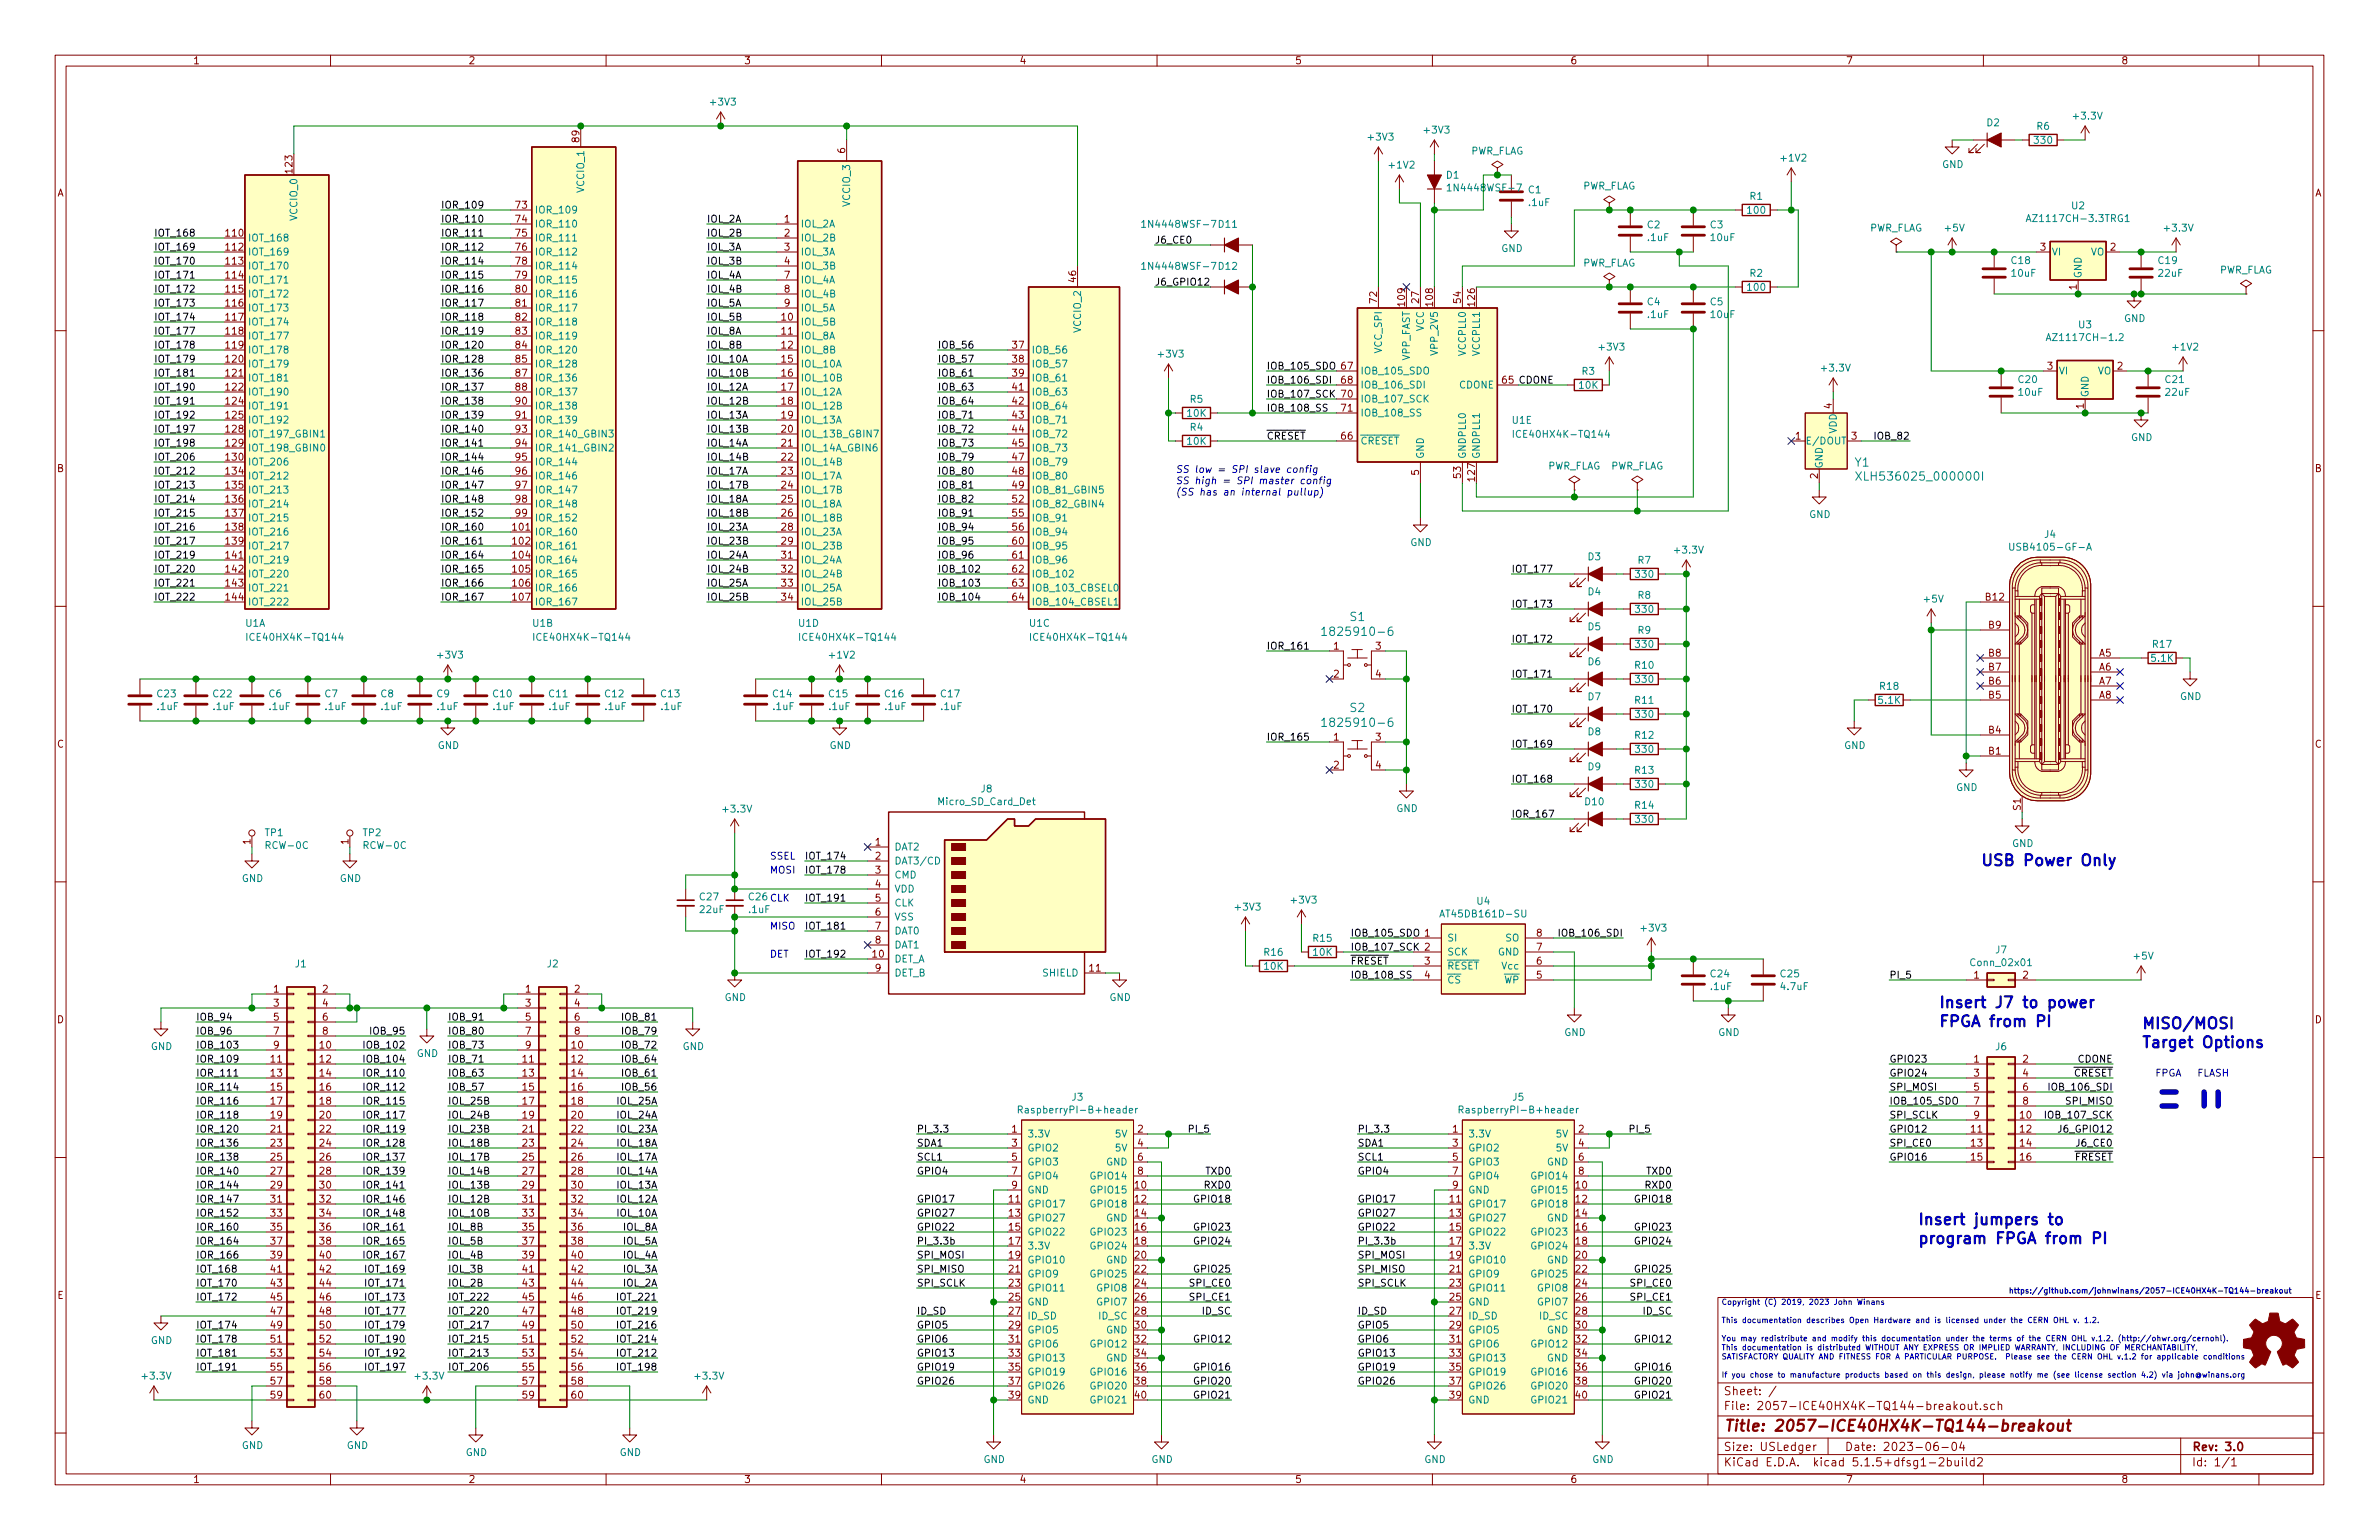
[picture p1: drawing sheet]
<svg xmlns="http://www.w3.org/2000/svg" width="432mm" height="279mm" viewBox="0 0 432 279" stroke-linecap="round" stroke-linejoin="round" font-family="sans-serif">
<defs><g id="words">
<g font-size="2.8" fill="#0000c2">
<text x="359.4" y="157.1">USB Power Only</text>
<text x="351.8" y="182.9">Insert J7 to power</text>
<text x="351.8" y="186.3">FPGA from PI</text>
<text x="388.6" y="186.7">MISO/MOSI</text>
<text x="388.6" y="190.1">Target Options</text>
<text x="348" y="222.2">Insert jumpers to</text>
<text x="348" y="225.7">program FPGA from PI</text>
</g>
<text font-size="2.8" fill="#840000" x="312.8" y="259.7">Title: 2057-ICE40HX4K-TQ144-breakout</text>
<g font-size="2.1" fill="#008484">
<text x="336.7" y="84.7">Y1</text>
<text x="338.3" y="87.2">XLH536025_000000I</text>
<text x="245.1" y="112.7">S1</text>
<text x="241.3" y="115.4">1825910-6</text>
<text x="241.3" y="131.9">1825910-6</text>
<text x="245.1" y="129.2">S2</text>
</g>
<g font-size="2.1" fill="#840000">
<text x="312.8" y="255.8">File: 2057-ICE40HX4K-TQ144-breakout.sch</text>
<text x="312.8" y="253.1">Sheet: /</text>
<text x="312.8" y="263.2">Size: USLedger</text>
<text x="334.8" y="263.2">Date: 2023-06-04</text>
<text x="397.8" y="263.2">Rev: 3.0</text>
<text x="312.8" y="266">KiCad E.D.A. kicad 5.1.5+dfsg1-2build2</text>
<text x="397.8" y="266">Id: 1/1</text>
</g>
<g font-size="1.8" fill="#840000">
<text x="35" y="11.6">1</text>
<text x="85" y="11.6">2</text>
<text x="135" y="11.6">3</text>
<text x="185" y="11.6">4</text>
<text x="235" y="11.6">5</text>
<text x="285" y="11.6">6</text>
<text x="335" y="11.6">7</text>
<text x="385" y="11.6">8</text>
<text x="105.2" y="25.7" transform="rotate(-90 105.2 25.7)">89</text>
<text x="153.4" y="27.8" transform="rotate(-90 153.4 27.8)">6</text>
<text x="10.4" y="35.6">A</text>
<text x="53.1" y="31.3" transform="rotate(-90 53.1 31.3)">123</text>
<text x="420.2" y="35.6">A</text>
<text x="93.6" y="37.8">73</text>
<text x="93.6" y="40.4">74</text>
<text x="142.4" y="40.4">1</text>
<text x="41.1" y="42.9">110</text>
<text x="41.1" y="45.5">112</text>
<text x="93.6" y="42.9">75</text>
<text x="93.6" y="45.5">76</text>
<text x="142.4" y="42.9">2</text>
<text x="142.4" y="45.5">3</text>
<text x="370.4" y="45.5">3</text>
<text x="383.1" y="45.5">2</text>
<text x="41.1" y="48">113</text>
<text x="41.1" y="50.5">114</text>
<text x="41.1" y="53.1">115</text>
<text x="93.6" y="48">78</text>
<text x="93.6" y="50.5">79</text>
<text x="93.6" y="53.1">80</text>
<text x="142.4" y="48">4</text>
<text x="142.4" y="50.5">7</text>
<text x="142.4" y="53.1">8</text>
<text x="195.3" y="51.1" transform="rotate(-90 195.3 51.1)">46</text>
<text x="376.9" y="52.6" transform="rotate(-90 376.9 52.6)">1</text>
<text x="41.1" y="55.6">116</text>
<text x="41.1" y="58.2">117</text>
<text x="93.6" y="55.6">81</text>
<text x="93.6" y="58.2">82</text>
<text x="141.9" y="58.2">10</text>
<text x="142.4" y="55.6">9</text>
<text x="249.9" y="54.9" transform="rotate(-90 249.9 54.9)">72</text>
<text x="255" y="55.4" transform="rotate(-90 255 55.4)">109</text>
<text x="257.6" y="54.9" transform="rotate(-90 257.6 54.9)">27</text>
<text x="260.1" y="55.4" transform="rotate(-90 260.1 55.4)">108</text>
<text x="265.2" y="54.9" transform="rotate(-90 265.2 54.9)">54</text>
<text x="267.7" y="55.4" transform="rotate(-90 267.7 55.4)">126</text>
<text x="41.1" y="60.7">118</text>
<text x="41.1" y="63.2">119</text>
<text x="41.1" y="65.8">120</text>
<text x="93.6" y="60.7">83</text>
<text x="93.6" y="63.2">84</text>
<text x="93.6" y="65.8">85</text>
<text x="141.9" y="60.7">11</text>
<text x="141.9" y="63.2">12</text>
<text x="141.9" y="65.8">15</text>
<text x="183.8" y="63.2">37</text>
<text x="183.8" y="65.8">38</text>
<text x="41.1" y="68.3">121</text>
<text x="41.1" y="70.9">122</text>
<text x="93.6" y="68.3">87</text>
<text x="93.6" y="70.9">88</text>
<text x="141.9" y="68.3">16</text>
<text x="141.9" y="70.9">17</text>
<text x="183.8" y="68.3">39</text>
<text x="183.8" y="70.9">41</text>
<text x="243.5" y="67.1">67</text>
<text x="243.5" y="69.6">68</text>
<text x="371.6" y="67.1">3</text>
<text x="384.3" y="67.1">2</text>
<text x="41.1" y="73.4">124</text>
<text x="41.1" y="75.9">125</text>
<text x="93.6" y="73.4">90</text>
<text x="93.6" y="75.9">91</text>
<text x="141.9" y="73.4">18</text>
<text x="141.9" y="75.9">19</text>
<text x="183.8" y="73.4">42</text>
<text x="183.8" y="75.9">43</text>
<text x="243.5" y="72.1">70</text>
<text x="243.5" y="74.7">71</text>
<text x="332.5" y="74.1" transform="rotate(-90 332.5 74.1)">4</text>
<text x="378.2" y="74.1" transform="rotate(-90 378.2 74.1)">1</text>
<text x="41.1" y="78.5">128</text>
<text x="41.1" y="81">129</text>
<text x="41.1" y="83.6">130</text>
<text x="93.6" y="78.5">93</text>
<text x="93.6" y="81">94</text>
<text x="93.6" y="83.6">95</text>
<text x="141.9" y="78.5">20</text>
<text x="141.9" y="81">21</text>
<text x="141.9" y="83.6">22</text>
<text x="183.8" y="78.5">44</text>
<text x="183.8" y="81">45</text>
<text x="183.8" y="83.6">47</text>
<text x="243.5" y="79.8">66</text>
<text x="325.9" y="79.8">1</text>
<text x="336.1" y="79.8">3</text>
<text x="10.4" y="85.6">B</text>
<text x="41.1" y="86.1">134</text>
<text x="41.1" y="88.6">135</text>
<text x="93.6" y="86.1">96</text>
<text x="93.6" y="88.6">97</text>
<text x="141.9" y="86.1">23</text>
<text x="141.9" y="88.6">24</text>
<text x="183.8" y="86.1">48</text>
<text x="183.8" y="88.6">49</text>
<text x="257.6" y="86.2" transform="rotate(-90 257.6 86.2)">5</text>
<text x="265.2" y="86.7" transform="rotate(-90 265.2 86.7)">53</text>
<text x="267.7" y="87.2" transform="rotate(-90 267.7 87.2)">127</text>
<text x="329.9" y="86.8" transform="rotate(-90 329.9 86.8)">2</text>
<text x="420.2" y="85.6">B</text>
<text x="41.1" y="91.2">136</text>
<text x="41.1" y="93.7">137</text>
<text x="93.6" y="91.2">98</text>
<text x="93.6" y="93.7">99</text>
<text x="141.9" y="91.2">25</text>
<text x="141.9" y="93.7">26</text>
<text x="183.8" y="91.2">52</text>
<text x="183.8" y="93.7">55</text>
<text x="41.1" y="96.3">138</text>
<text x="41.1" y="98.8">139</text>
<text x="41.1" y="101.3">141</text>
<text x="93.1" y="96.3">101</text>
<text x="93.1" y="98.8">102</text>
<text x="93.1" y="101.3">104</text>
<text x="141.9" y="96.3">28</text>
<text x="141.9" y="98.8">29</text>
<text x="141.9" y="101.3">31</text>
<text x="183.8" y="96.3">56</text>
<text x="183.8" y="98.8">60</text>
<text x="183.8" y="101.3">61</text>
<text x="41.1" y="103.9">142</text>
<text x="41.1" y="106.4">143</text>
<text x="93.1" y="103.9">105</text>
<text x="93.1" y="106.4">106</text>
<text x="141.9" y="103.9">32</text>
<text x="141.9" y="106.4">33</text>
<text x="183.8" y="103.9">62</text>
<text x="183.8" y="106.4">63</text>
<text x="41.1" y="109">144</text>
<text x="93.1" y="109">107</text>
<text x="141.9" y="109">34</text>
<text x="183.8" y="109">64</text>
<text x="360.5" y="109">B12</text>
<text x="242.1" y="117.9">1</text>
<text x="249.7" y="117.9">3</text>
<text x="361" y="119.1">B8</text>
<text x="361" y="114">B9</text>
<text x="381" y="119.1">A5</text>
<text x="242.1" y="122.9">2</text>
<text x="249.7" y="122.9">4</text>
<text x="361" y="124.2">B6</text>
<text x="361" y="121.7">B7</text>
<text x="381" y="121.7">A6</text>
<text x="381" y="124.2">A7</text>
<text x="361" y="126.7">B5</text>
<text x="381" y="126.7">A8</text>
<text x="10.4" y="135.6">C</text>
<text x="242.1" y="134.4">1</text>
<text x="249.7" y="134.4">3</text>
<text x="361" y="136.9">B1</text>
<text x="361" y="133.1">B4</text>
<text x="420.2" y="135.6">C</text>
<text x="242.1" y="139.4">2</text>
<text x="249.7" y="139.4">4</text>
<text x="366.8" y="147" transform="rotate(-90 366.8 147)">S1</text>
<text x="45.5" y="153.2" transform="rotate(-90 45.5 153.2)">1</text>
<text x="63.2" y="153.2" transform="rotate(-90 63.2 153.2)">1</text>
<text x="158.9" y="153.4">1</text>
<text x="158.9" y="156">2</text>
<text x="158.9" y="158.5">3</text>
<text x="158.9" y="161">4</text>
<text x="158.9" y="163.6">5</text>
<text x="158.9" y="166.1">6</text>
<text x="158.4" y="173.7">10</text>
<text x="158.9" y="168.7">7</text>
<text x="158.9" y="171.2">8</text>
<text x="258.6" y="169.9">1</text>
<text x="258.6" y="172.5">2</text>
<text x="278.9" y="172.5">7</text>
<text x="278.9" y="169.9">8</text>
<text x="158.9" y="176.3">9</text>
<text x="197.8" y="176.3">11</text>
<text x="258.6" y="175">3</text>
<text x="258.6" y="177.5">4</text>
<text x="278.9" y="177.5">5</text>
<text x="278.9" y="175">6</text>
<text x="358.3" y="177.5">1</text>
<text x="367.2" y="177.5">2</text>
<text x="10.4" y="185.6">D</text>
<text x="49.7" y="180.1">1</text>
<text x="49.7" y="182.6">3</text>
<text x="49.7" y="185.2">5</text>
<text x="58.6" y="180.1">2</text>
<text x="58.6" y="182.6">4</text>
<text x="58.6" y="185.2">6</text>
<text x="95.4" y="180.1">1</text>
<text x="95.4" y="182.6">3</text>
<text x="95.4" y="185.2">5</text>
<text x="104.3" y="180.1">2</text>
<text x="104.3" y="182.6">4</text>
<text x="104.3" y="185.2">6</text>
<text x="420.2" y="185.6">D</text>
<text x="49.7" y="187.7">7</text>
<text x="49.7" y="190.2">9</text>
<text x="58.1" y="190.2">10</text>
<text x="58.6" y="187.7">8</text>
<text x="95.4" y="187.7">7</text>
<text x="95.4" y="190.2">9</text>
<text x="103.8" y="190.2">10</text>
<text x="104.3" y="187.7">8</text>
<text x="49.2" y="192.8">11</text>
<text x="49.2" y="195.3">13</text>
<text x="49.2" y="197.9">15</text>
<text x="58.1" y="192.8">12</text>
<text x="58.1" y="195.3">14</text>
<text x="58.1" y="197.9">16</text>
<text x="94.9" y="192.8">11</text>
<text x="94.9" y="195.3">13</text>
<text x="94.9" y="197.9">15</text>
<text x="103.8" y="192.8">12</text>
<text x="103.8" y="195.3">14</text>
<text x="103.8" y="197.9">16</text>
<text x="358.3" y="192.8">1</text>
<text x="358.3" y="195.3">3</text>
<text x="358.3" y="197.9">5</text>
<text x="367.2" y="192.8">2</text>
<text x="367.2" y="195.3">4</text>
<text x="367.2" y="197.9">6</text>
<text x="49.2" y="200.4">17</text>
<text x="49.2" y="202.9">19</text>
<text x="58.1" y="200.4">18</text>
<text x="58.1" y="202.9">20</text>
<text x="94.9" y="200.4">17</text>
<text x="94.9" y="202.9">19</text>
<text x="103.8" y="200.4">18</text>
<text x="103.8" y="202.9">20</text>
<text x="358.3" y="200.4">7</text>
<text x="358.3" y="202.9">9</text>
<text x="366.7" y="202.9">10</text>
<text x="367.2" y="200.4">8</text>
<text x="49.2" y="205.5">21</text>
<text x="49.2" y="208">23</text>
<text x="58.1" y="205.5">22</text>
<text x="58.1" y="208">24</text>
<text x="94.9" y="205.5">21</text>
<text x="94.9" y="208">23</text>
<text x="103.8" y="205.5">22</text>
<text x="103.8" y="208">24</text>
<text x="183.7" y="205.5">1</text>
<text x="183.7" y="208">3</text>
<text x="206.5" y="205.5">2</text>
<text x="206.5" y="208">4</text>
<text x="263.7" y="205.5">1</text>
<text x="263.7" y="208">3</text>
<text x="286.5" y="205.5">2</text>
<text x="286.5" y="208">4</text>
<text x="357.8" y="205.5">11</text>
<text x="357.8" y="208">13</text>
<text x="366.7" y="205.5">12</text>
<text x="366.7" y="208">14</text>
<text x="49.2" y="210.6">25</text>
<text x="49.2" y="213.1">27</text>
<text x="49.2" y="215.6">29</text>
<text x="58.1" y="210.6">26</text>
<text x="58.1" y="213.1">28</text>
<text x="58.1" y="215.6">30</text>
<text x="94.9" y="210.6">25</text>
<text x="94.9" y="213.1">27</text>
<text x="94.9" y="215.6">29</text>
<text x="103.8" y="210.6">26</text>
<text x="103.8" y="213.1">28</text>
<text x="103.8" y="215.6">30</text>
<text x="183.7" y="210.6">5</text>
<text x="183.7" y="213.1">7</text>
<text x="183.7" y="215.6">9</text>
<text x="206" y="215.6">10</text>
<text x="206.5" y="210.6">6</text>
<text x="206.5" y="213.1">8</text>
<text x="263.7" y="210.6">5</text>
<text x="263.7" y="213.1">7</text>
<text x="263.7" y="215.6">9</text>
<text x="286.1" y="215.6">10</text>
<text x="286.5" y="210.6">6</text>
<text x="286.5" y="213.1">8</text>
<text x="357.8" y="210.6">15</text>
<text x="366.7" y="210.6">16</text>
<text x="49.2" y="218.2">31</text>
<text x="49.2" y="220.7">33</text>
<text x="58.1" y="218.2">32</text>
<text x="58.1" y="220.7">34</text>
<text x="94.9" y="218.2">31</text>
<text x="94.9" y="220.7">33</text>
<text x="103.8" y="218.2">32</text>
<text x="103.8" y="220.7">34</text>
<text x="183.2" y="218.2">11</text>
<text x="183.2" y="220.7">13</text>
<text x="206" y="218.2">12</text>
<text x="206" y="220.7">14</text>
<text x="263.2" y="218.2">11</text>
<text x="263.2" y="220.7">13</text>
<text x="286.1" y="218.2">12</text>
<text x="286.1" y="220.7">14</text>
<text x="49.2" y="223.3">35</text>
<text x="49.2" y="225.8">37</text>
<text x="58.1" y="223.3">36</text>
<text x="58.1" y="225.8">38</text>
<text x="94.9" y="223.3">35</text>
<text x="94.9" y="225.8">37</text>
<text x="103.8" y="223.3">36</text>
<text x="103.8" y="225.8">38</text>
<text x="183.2" y="223.3">15</text>
<text x="183.2" y="225.8">17</text>
<text x="206" y="223.3">16</text>
<text x="206" y="225.8">18</text>
<text x="263.2" y="223.3">15</text>
<text x="263.2" y="225.8">17</text>
<text x="286.1" y="223.3">16</text>
<text x="286.1" y="225.8">18</text>
<text x="49.2" y="228.3">39</text>
<text x="49.2" y="230.9">41</text>
<text x="49.2" y="233.4">43</text>
<text x="58.1" y="228.3">40</text>
<text x="58.1" y="230.9">42</text>
<text x="58.1" y="233.4">44</text>
<text x="94.9" y="228.3">39</text>
<text x="94.9" y="230.9">41</text>
<text x="94.9" y="233.4">43</text>
<text x="103.8" y="228.3">40</text>
<text x="103.8" y="230.9">42</text>
<text x="103.8" y="233.4">44</text>
<text x="183.2" y="228.3">19</text>
<text x="183.2" y="230.9">21</text>
<text x="183.2" y="233.4">23</text>
<text x="206" y="228.3">20</text>
<text x="206" y="230.9">22</text>
<text x="206" y="233.4">24</text>
<text x="263.2" y="228.3">19</text>
<text x="263.2" y="230.9">21</text>
<text x="263.2" y="233.4">23</text>
<text x="286.1" y="228.3">20</text>
<text x="286.1" y="230.9">22</text>
<text x="286.1" y="233.4">24</text>
<text x="10.4" y="235.6">E</text>
<text x="49.2" y="236">45</text>
<text x="49.2" y="238.5">47</text>
<text x="58.1" y="236">46</text>
<text x="58.1" y="238.5">48</text>
<text x="94.9" y="236">45</text>
<text x="94.9" y="238.5">47</text>
<text x="103.8" y="236">46</text>
<text x="103.8" y="238.5">48</text>
<text x="183.2" y="236">25</text>
<text x="183.2" y="238.5">27</text>
<text x="206" y="236">26</text>
<text x="206" y="238.5">28</text>
<text x="263.2" y="236">25</text>
<text x="263.2" y="238.5">27</text>
<text x="286.1" y="236">26</text>
<text x="286.1" y="238.5">28</text>
<text x="420.2" y="235.6">E</text>
<text x="49.2" y="241">49</text>
<text x="49.2" y="243.6">51</text>
<text x="58.1" y="241">50</text>
<text x="58.1" y="243.6">52</text>
<text x="94.9" y="241">49</text>
<text x="94.9" y="243.6">51</text>
<text x="103.8" y="241">50</text>
<text x="103.8" y="243.6">52</text>
<text x="183.2" y="241">29</text>
<text x="183.2" y="243.6">31</text>
<text x="206" y="241">30</text>
<text x="206" y="243.6">32</text>
<text x="263.2" y="241">29</text>
<text x="263.2" y="243.6">31</text>
<text x="286.1" y="241">30</text>
<text x="286.1" y="243.6">32</text>
<text x="49.2" y="246.1">53</text>
<text x="49.2" y="248.7">55</text>
<text x="49.2" y="251.2">57</text>
<text x="58.1" y="246.1">54</text>
<text x="58.1" y="248.7">56</text>
<text x="58.1" y="251.2">58</text>
<text x="94.9" y="246.1">53</text>
<text x="94.9" y="248.7">55</text>
<text x="94.9" y="251.2">57</text>
<text x="103.8" y="246.1">54</text>
<text x="103.8" y="248.7">56</text>
<text x="103.8" y="251.2">58</text>
<text x="183.2" y="246.1">33</text>
<text x="183.2" y="248.7">35</text>
<text x="183.2" y="251.2">37</text>
<text x="206" y="246.1">34</text>
<text x="206" y="248.7">36</text>
<text x="206" y="251.2">38</text>
<text x="263.2" y="246.1">33</text>
<text x="263.2" y="248.7">35</text>
<text x="263.2" y="251.2">37</text>
<text x="286.1" y="246.1">34</text>
<text x="286.1" y="248.7">36</text>
<text x="286.1" y="251.2">38</text>
<text x="49.2" y="253.7">59</text>
<text x="58.1" y="253.7">60</text>
<text x="94.9" y="253.7">59</text>
<text x="103.8" y="253.7">60</text>
<text x="183.2" y="253.7">39</text>
<text x="206" y="253.7">40</text>
<text x="263.2" y="253.7">39</text>
<text x="286.1" y="253.7">40</text>
<text x="35" y="269">1</text>
<text x="85" y="269">2</text>
<text x="135" y="269">3</text>
<text x="185" y="269">4</text>
<text x="235" y="269">5</text>
<text x="285" y="269">6</text>
<text x="335" y="269">7</text>
<text x="385" y="269">8</text>
</g>
<g font-size="1.8" fill="#008484">
<text x="129.1" y="19.2">+3V3</text>
<text x="360.7" y="22.9">D2</text>
<text x="369.7" y="23.5">R6</text>
<text x="376.5" y="21.7">+3.3V</text>
<text x="248.5" y="25.5">+3V3</text>
<text x="258.6" y="24.2">+3V3</text>
<text x="266.8" y="28">PWR_FLAG</text>
<text x="323.4" y="29.3">+1V2</text>
<text x="369.4" y="26.1">330</text>
<text x="106" y="34.7" transform="rotate(-90 106 34.7)">VCCIO_1</text>
<text x="252.3" y="30.6">+1V2</text>
<text x="262.6" y="32.4">D1</text>
<text x="263.6" y="34.7">1N4448WSF-7</text>
<text x="277.4" y="35.1">C1</text>
<text x="287.1" y="34.4">PWR_FLAG</text>
<text x="352.5" y="30.5">GND</text>
<text x="54" y="39.8" transform="rotate(-90 54 39.8)">VCCIO_0</text>
<text x="97" y="38.7">IOR_109</text>
<text x="97" y="41.3">IOR_110</text>
<text x="145.3" y="41.3">IOL_2A</text>
<text x="154.3" y="37.3" transform="rotate(-90 154.3 37.3)">VCCIO_3</text>
<text x="208.1" y="41.3">1N4448WSF-7</text>
<text x="221.2" y="41.3">D11</text>
<text x="277.5" y="37.4">.1uF</text>
<text x="299" y="41.4">C2</text>
<text x="310.5" y="41.4">C3</text>
<text x="317.3" y="38.8">100</text>
<text x="317.7" y="36.2">R1</text>
<text x="368.9" y="40.3">AZ1117CH-3.3TRG1</text>
<text x="376.1" y="38">U2</text>
<text x="45" y="43.8">IOT_168</text>
<text x="45" y="46.4">IOT_169</text>
<text x="97" y="43.8">IOR_111</text>
<text x="97" y="46.4">IOR_112</text>
<text x="145.3" y="43.8">IOL_2B</text>
<text x="145.3" y="46.4">IOL_3A</text>
<text x="272.5" y="45.7">GND</text>
<text x="299.1" y="43.7">.1uF</text>
<text x="310.6" y="43.7">10uF</text>
<text x="339.2" y="42">PWR_FLAG</text>
<text x="353.1" y="42">+5V</text>
<text x="365.2" y="47.9">C18</text>
<text x="372.4" y="46.4">VI</text>
<text x="379.5" y="46.4">VO</text>
<text x="391.8" y="47.9">C19</text>
<text x="393" y="42">+3.3V</text>
<text x="45" y="48.9">IOT_170</text>
<text x="45" y="51.4">IOT_171</text>
<text x="45" y="54">IOT_172</text>
<text x="97" y="48.9">IOR_114</text>
<text x="97" y="51.4">IOR_115</text>
<text x="97" y="54">IOR_116</text>
<text x="145.3" y="48.9">IOL_3B</text>
<text x="145.3" y="51.4">IOL_4A</text>
<text x="145.3" y="54">IOL_4B</text>
<text x="208.1" y="48.9">1N4448WSF-7</text>
<text x="221.2" y="48.9">D12</text>
<text x="287.1" y="48.4">PWR_FLAG</text>
<text x="317.3" y="52.8">100</text>
<text x="317.7" y="50.2">R2</text>
<text x="365.2" y="50.2">10uF</text>
<text x="377.8" y="50.5" transform="rotate(-90 377.8 50.5)">GND</text>
<text x="391.9" y="50.2">22uF</text>
<text x="402.7" y="49.6">PWR_FLAG</text>
<text x="45" y="56.5">IOT_173</text>
<text x="45" y="59.1">IOT_174</text>
<text x="97" y="56.5">IOR_117</text>
<text x="97" y="59.1">IOR_118</text>
<text x="145.3" y="59.1">IOL_5B</text>
<text x="145.3" y="56.5">IOL_5A</text>
<text x="299" y="55.4">C4</text>
<text x="299.1" y="57.7">.1uF</text>
<text x="310.5" y="55.4">C5</text>
<text x="310.6" y="57.7">10uF</text>
<text x="377.3" y="59.6">U3</text>
<text x="385.5" y="58.4">GND</text>
<text x="45" y="61.6">IOT_177</text>
<text x="45" y="64.1">IOT_178</text>
<text x="97" y="61.6">IOR_119</text>
<text x="97" y="64.1">IOR_120</text>
<text x="145.3" y="61.6">IOL_8A</text>
<text x="145.3" y="64.1">IOL_8B</text>
<text x="187.2" y="64.1">IOB_56</text>
<text x="196.2" y="60.1" transform="rotate(-90 196.2 60.1)">VCCIO_2</text>
<text x="210.4" y="64.9">+3V3</text>
<text x="250.8" y="64" transform="rotate(-90 250.8 64)">VCC_SPI</text>
<text x="255.9" y="65.5" transform="rotate(-90 255.9 65.5)">VPP_FAST</text>
<text x="258.4" y="60.1" transform="rotate(-90 258.4 60.1)">VCC</text>
<text x="261" y="64.1" transform="rotate(-90 261 64.1)">VPP_2V5</text>
<text x="266.1" y="64.4" transform="rotate(-90 266.1 64.4)">VCCPLL0</text>
<text x="268.6" y="64.4" transform="rotate(-90 268.6 64.4)">VCCPLL1</text>
<text x="290.4" y="63.6">+3V3</text>
<text x="372.5" y="61.9">AZ1117CH-1.2</text>
<text x="394.5" y="63.6">+1V2</text>
<text x="45" y="66.7">IOT_179</text>
<text x="45" y="69.2">IOT_181</text>
<text x="45" y="71.8">IOT_190</text>
<text x="97" y="66.7">IOR_128</text>
<text x="97" y="69.2">IOR_136</text>
<text x="97" y="71.8">IOR_137</text>
<text x="145.3" y="66.7">IOL_10A</text>
<text x="145.3" y="69.2">IOL_10B</text>
<text x="145.3" y="71.8">IOL_12A</text>
<text x="187.2" y="66.7">IOB_57</text>
<text x="187.2" y="69.2">IOB_61</text>
<text x="187.2" y="71.8">IOB_63</text>
<text x="246.9" y="67.9">IOB_105_SDO</text>
<text x="246.9" y="70.5">IOB_106_SDI</text>
<text x="264.9" y="70.5">CDONE</text>
<text x="286.7" y="70.5">10K</text>
<text x="287.2" y="68">R3</text>
<text x="330.8" y="67.4">+3.3V</text>
<text x="366.4" y="69.5">C20</text>
<text x="366.5" y="71.8">10uF</text>
<text x="373.6" y="67.9">VI</text>
<text x="380.7" y="67.9">VO</text>
<text x="393.1" y="69.5">C21</text>
<text x="393.1" y="71.8">22uF</text>
<text x="45" y="74.3">IOT_191</text>
<text x="45" y="76.8">IOT_192</text>
<text x="97" y="74.3">IOR_138</text>
<text x="97" y="76.8">IOR_139</text>
<text x="145.3" y="74.3">IOL_12B</text>
<text x="145.3" y="76.8">IOL_13A</text>
<text x="187.2" y="74.3">IOB_64</text>
<text x="187.2" y="76.8">IOB_71</text>
<text x="215.5" y="75.6">10K</text>
<text x="216.1" y="73.1">R5</text>
<text x="246.9" y="73">IOB_107_SCK</text>
<text x="246.9" y="75.6">IOB_108_SS</text>
<text x="274.5" y="76.9">U1E</text>
<text x="379.1" y="72.1" transform="rotate(-90 379.1 72.1)">GND</text>
<text x="45" y="79.4">IOT_197_GBIN1</text>
<text x="45" y="81.9">IOT_198_GBIN0</text>
<text x="97" y="79.4">IOR_140_GBIN3</text>
<text x="97" y="81.9">IOR_141_GBIN2</text>
<text x="145.3" y="79.4">IOL_13B_GBIN7</text>
<text x="145.3" y="81.9">IOL_14A_GBIN6</text>
<text x="187.2" y="79.4">IOB_72</text>
<text x="187.2" y="81.9">IOB_73</text>
<text x="215.5" y="80.7">10K</text>
<text x="216.1" y="78.2">R4</text>
<text x="246.9" y="80.6">CRESET</text>
<text x="258.4" y="83.3" transform="rotate(-90 258.4 83.3)">GND</text>
<text x="266.1" y="83.3" transform="rotate(-90 266.1 83.3)">GNDPLL0</text>
<text x="268.6" y="83.3" transform="rotate(-90 268.6 83.3)">GNDPLL1</text>
<text x="275.6" y="79.4">ICE40HX4K-TQ144</text>
<text x="327.7" y="80.6">E/D OUT</text>
<text x="333.4" y="78.7" transform="rotate(-90 333.4 78.7)">VDD</text>
<text x="386.8" y="80">GND</text>
<text x="45" y="84.5">IOT_206</text>
<text x="45" y="87">IOT_212</text>
<text x="45" y="89.5">IOT_213</text>
<text x="97" y="84.5">IOR_144</text>
<text x="97" y="87">IOR_146</text>
<text x="97" y="89.5">IOR_147</text>
<text x="145.3" y="84.5">IOL_14B</text>
<text x="145.3" y="87">IOL_17A</text>
<text x="145.3" y="89.5">IOL_17B</text>
<text x="187.2" y="84.5">IOB_79</text>
<text x="187.2" y="87">IOB_80</text>
<text x="187.2" y="89.5">IOB_81_GBIN5</text>
<text x="280.8" y="85.2">PWR_FLAG</text>
<text x="292.2" y="85.2">PWR_FLAG</text>
<text x="330.8" y="85.1" transform="rotate(-90 330.8 85.1)">GND</text>
<text x="45" y="92.1">IOT_214</text>
<text x="45" y="94.6">IOT_215</text>
<text x="97" y="92.1">IOR_148</text>
<text x="97" y="94.6">IOR_152</text>
<text x="145.3" y="92.1">IOL_18A</text>
<text x="145.3" y="94.6">IOL_18B</text>
<text x="187.2" y="92.1">IOB_82_GBIN4</text>
<text x="187.2" y="94.6">IOB_91</text>
<text x="328.4" y="94">GND</text>
<text x="45" y="97.2">IOT_216</text>
<text x="45" y="99.7">IOT_217</text>
<text x="97" y="97.2">IOR_160</text>
<text x="97" y="99.7">IOR_161</text>
<text x="145.3" y="97.2">IOL_23A</text>
<text x="145.3" y="99.7">IOL_23B</text>
<text x="187.2" y="97.2">IOB_94</text>
<text x="187.2" y="99.7">IOB_95</text>
<text x="256" y="99.1">GND</text>
<text x="288.3" y="101.7">D3</text>
<text x="304.1" y="100.4">+3.3V</text>
<text x="365.8" y="99.9">USB4105-GF-A</text>
<text x="371.1" y="97.6">J4</text>
<text x="45" y="102.2">IOT_219</text>
<text x="45" y="104.8">IOT_220</text>
<text x="45" y="107.3">IOT_221</text>
<text x="97" y="102.2">IOR_164</text>
<text x="97" y="104.8">IOR_165</text>
<text x="97" y="107.3">IOR_166</text>
<text x="145.3" y="102.2">IOL_24A</text>
<text x="145.3" y="104.8">IOL_24B</text>
<text x="145.3" y="107.3">IOL_25A</text>
<text x="187.2" y="102.2">IOB_96</text>
<text x="187.2" y="104.8">IOB_102</text>
<text x="187.2" y="107.3">IOB_103_CBSEL0</text>
<text x="297" y="104.8">330</text>
<text x="297.3" y="102.3">R7</text>
<text x="44.6" y="113.7">U1A</text>
<text x="45" y="109.9">IOT_222</text>
<text x="96.7" y="113.7">U1B</text>
<text x="97" y="109.9">IOR_167</text>
<text x="145" y="113.7">U1D</text>
<text x="145.3" y="109.9">IOL_25B</text>
<text x="186.9" y="113.7">U1C</text>
<text x="187.2" y="109.9">IOB_104_CBSEL1</text>
<text x="288.3" y="108">D4</text>
<text x="297" y="111.2">330</text>
<text x="297.3" y="108.6">R8</text>
<text x="349.3" y="109.3">+5V</text>
<text x="45.7" y="116.3">ICE40HX4K-TQ144</text>
<text x="79.6" y="119.5">+3V3</text>
<text x="97.8" y="116.3">ICE40HX4K-TQ144</text>
<text x="146" y="116.3">ICE40HX4K-TQ144</text>
<text x="150.7" y="119.5">+1V2</text>
<text x="187.9" y="116.3">ICE40HX4K-TQ144</text>
<text x="288.3" y="114.4">D5</text>
<text x="297" y="117.5">330</text>
<text x="297.3" y="115">R9</text>
<text x="390.8" y="117.5">R17</text>
<text x="288.3" y="120.7">D6</text>
<text x="296.8" y="121.3">R10</text>
<text x="297" y="123.9">330</text>
<text x="341.3" y="125.1">R18</text>
<text x="390.6" y="120.1">5.1K</text>
<text x="28.6" y="126.5">C23</text>
<text x="28.6" y="128.8">.1uF</text>
<text x="38.8" y="126.5">C22</text>
<text x="38.8" y="128.8">.1uF</text>
<text x="48.8" y="126.5">C6</text>
<text x="48.9" y="128.8">.1uF</text>
<text x="59" y="126.5">C7</text>
<text x="59.1" y="128.8">.1uF</text>
<text x="69.2" y="126.5">C8</text>
<text x="69.3" y="128.8">.1uF</text>
<text x="79.3" y="126.5">C9</text>
<text x="79.4" y="128.8">.1uF</text>
<text x="89.6" y="126.5">C10</text>
<text x="89.6" y="128.8">.1uF</text>
<text x="99.7" y="126.5">C11</text>
<text x="99.7" y="128.8">.1uF</text>
<text x="109.9" y="126.5">C12</text>
<text x="109.9" y="128.8">.1uF</text>
<text x="120" y="126.5">C13</text>
<text x="120.1" y="128.8">.1uF</text>
<text x="140.4" y="126.5">C14</text>
<text x="140.4" y="128.8">.1uF</text>
<text x="150.5" y="126.5">C15</text>
<text x="150.5" y="128.8">.1uF</text>
<text x="160.7" y="126.5">C16</text>
<text x="160.7" y="128.8">.1uF</text>
<text x="170.8" y="126.5">C17</text>
<text x="170.9" y="128.8">.1uF</text>
<text x="288.3" y="127.1">D7</text>
<text x="296.8" y="127.7">R11</text>
<text x="297" y="130.2">330</text>
<text x="341" y="127.7">5.1K</text>
<text x="395.7" y="127">GND</text>
<text x="79.5" y="135.9">GND</text>
<text x="150.6" y="135.9">GND</text>
<text x="288.3" y="133.4">D8</text>
<text x="296.8" y="134">R12</text>
<text x="297" y="136.6">330</text>
<text x="334.7" y="135.9">GND</text>
<text x="178.1" y="143.8">J8</text>
<text x="288.3" y="139.8">D9</text>
<text x="296.8" y="140.4">R13</text>
<text x="297" y="142.9">330</text>
<text x="355" y="143.5">GND</text>
<text x="131.4" y="147.4">+3.3V</text>
<text x="170.6" y="146.1">Micro_SD_Card_Det</text>
<text x="253.4" y="147.3">GND</text>
<text x="287.8" y="146.1">D10</text>
<text x="296.8" y="146.7">R14</text>
<text x="297" y="149.3">330</text>
<text x="48.1" y="151.7">TP1</text>
<text x="48.5" y="154">RCW-0C</text>
<text x="65.9" y="151.7">TP2</text>
<text x="66.3" y="154">RCW-0C</text>
<text x="162.3" y="154.3">DAT2</text>
<text x="365.2" y="153.7">GND</text>
<text x="43.9" y="160">GND</text>
<text x="61.7" y="160">GND</text>
<text x="162.3" y="156.8">DAT3/CD</text>
<text x="162.3" y="159.4">CMD</text>
<text x="162.3" y="161.9">VDD</text>
<text x="127.1" y="163.3">C27</text>
<text x="127.1" y="165.7">22uF</text>
<text x="136" y="165.7">.1uF</text>
<text x="162.3" y="164.5">CLK</text>
<text x="162.3" y="167">VSS</text>
<text x="224.4" y="165.2">+3V3</text>
<text x="234.5" y="163.9">+3V3</text>
<text x="262.2" y="166.4">AT45DB161D-SU</text>
<text x="268.1" y="164.1">U4</text>
<text x="162.3" y="169.5">DAT0</text>
<text x="162.3" y="172.1">DAT1</text>
<text x="229.5" y="173.4">R16</text>
<text x="238.4" y="170.9">R15</text>
<text x="238.4" y="173.4">10K</text>
<text x="262.6" y="170.8">SI</text>
<text x="262.6" y="173.4">SCK</text>
<text x="271.9" y="173.4">GND</text>
<text x="273.3" y="170.8">SO</text>
<text x="298" y="169">+3V3</text>
<text x="362.3" y="173">J7</text>
<text x="53.6" y="175.5">J1</text>
<text x="99.4" y="175.5">J2</text>
<text x="162.3" y="174.6">DET_A</text>
<text x="162.3" y="177.2">DET_B</text>
<text x="189.4" y="177.2">SHIELD</text>
<text x="229.5" y="175.9">10K</text>
<text x="262.6" y="175.9">RESET</text>
<text x="262.6" y="178.4">CS</text>
<text x="272.7" y="175.9">Vcc</text>
<text x="273" y="178.4">WP</text>
<text x="310.5" y="177.3">C24</text>
<text x="310.6" y="179.6">.1uF</text>
<text x="323.2" y="177.3">C25</text>
<text x="323.3" y="179.6">4.7uF</text>
<text x="358" y="175.3">Conn_02x01</text>
<text x="387.4" y="174.1">+5V</text>
<text x="131.5" y="181.6">GND</text>
<text x="201.4" y="181.6">GND</text>
<text x="27.4" y="190.5">GND</text>
<text x="75.6" y="191.8">GND</text>
<text x="123.9" y="190.5">GND</text>
<text x="283.9" y="188">GND</text>
<text x="311.9" y="188">GND</text>
<text x="362.3" y="190.6">J6</text>
<text x="186" y="202">RaspberryPI-B+header</text>
<text x="194.6" y="199.7">J3</text>
<text x="266" y="202">RaspberryPI-B+header</text>
<text x="274.6" y="199.7">J5</text>
<text x="186.4" y="206.4">3.3V</text>
<text x="186.4" y="208.9">GPIO2</text>
<text x="202.6" y="206.4">5V</text>
<text x="202.6" y="208.9">5V</text>
<text x="266.4" y="206.4">3.3V</text>
<text x="266.4" y="208.9">GPIO2</text>
<text x="282.6" y="206.4">5V</text>
<text x="282.6" y="208.9">5V</text>
<text x="186.4" y="211.5">GPIO3</text>
<text x="186.4" y="214">GPIO4</text>
<text x="198.3" y="214">GPIO14</text>
<text x="200.8" y="211.5">GND</text>
<text x="266.4" y="211.5">GPIO3</text>
<text x="266.4" y="214">GPIO4</text>
<text x="278.3" y="214">GPIO14</text>
<text x="280.8" y="211.5">GND</text>
<text x="186.4" y="219.1">GPIO17</text>
<text x="186.4" y="221.6">GPIO27</text>
<text x="186.4" y="216.5">GND</text>
<text x="198.3" y="216.5">GPIO15</text>
<text x="198.3" y="219.1">GPIO18</text>
<text x="200.8" y="221.6">GND</text>
<text x="266.4" y="219.1">GPIO17</text>
<text x="266.4" y="221.6">GPIO27</text>
<text x="266.4" y="216.5">GND</text>
<text x="278.3" y="216.5">GPIO15</text>
<text x="278.3" y="219.1">GPIO18</text>
<text x="280.8" y="221.6">GND</text>
<text x="186.4" y="224.2">GPIO22</text>
<text x="186.4" y="226.7">3.3V</text>
<text x="198.3" y="224.2">GPIO23</text>
<text x="198.3" y="226.7">GPIO24</text>
<text x="266.4" y="224.2">GPIO22</text>
<text x="266.4" y="226.7">3.3V</text>
<text x="278.3" y="224.2">GPIO23</text>
<text x="278.3" y="226.7">GPIO24</text>
<text x="186.4" y="229.2">GPIO10</text>
<text x="186.4" y="231.8">GPIO9</text>
<text x="198.3" y="231.8">GPIO25</text>
<text x="200.8" y="229.2">GND</text>
<text x="266.4" y="229.2">GPIO10</text>
<text x="266.4" y="231.8">GPIO9</text>
<text x="278.3" y="231.8">GPIO25</text>
<text x="280.8" y="229.2">GND</text>
<text x="186.4" y="234.3">GPIO11</text>
<text x="186.4" y="236.9">GND</text>
<text x="186.4" y="239.4">ID_SD</text>
<text x="199.3" y="234.3">GPIO8</text>
<text x="199.3" y="236.9">GPIO7</text>
<text x="199.5" y="239.4">ID_SC</text>
<text x="266.4" y="234.3">GPIO11</text>
<text x="266.4" y="236.9">GND</text>
<text x="266.4" y="239.4">ID_SD</text>
<text x="279.3" y="234.3">GPIO8</text>
<text x="279.3" y="236.9">GPIO7</text>
<text x="279.5" y="239.4">ID_SC</text>
<text x="27.4" y="243.8">GND</text>
<text x="186.4" y="241.9">GPIO5</text>
<text x="186.4" y="244.5">GPIO6</text>
<text x="198.3" y="244.5">GPIO12</text>
<text x="200.8" y="241.9">GND</text>
<text x="266.4" y="241.9">GPIO5</text>
<text x="266.4" y="244.5">GPIO6</text>
<text x="278.3" y="244.5">GPIO12</text>
<text x="280.8" y="241.9">GND</text>
<text x="26" y="250.3">+3.3V</text>
<text x="75.5" y="250.3">+3.3V</text>
<text x="126.3" y="250.3">+3.3V</text>
<text x="186.4" y="247">GPIO13</text>
<text x="186.4" y="249.6">GPIO19</text>
<text x="198.3" y="249.6">GPIO16</text>
<text x="200.8" y="247">GND</text>
<text x="266.4" y="247">GPIO13</text>
<text x="266.4" y="249.6">GPIO19</text>
<text x="278.3" y="249.6">GPIO16</text>
<text x="280.8" y="247">GND</text>
<text x="186.4" y="252.1">GPIO26</text>
<text x="186.4" y="254.6">GND</text>
<text x="198.3" y="252.1">GPIO20</text>
<text x="198.3" y="254.6">GPIO21</text>
<text x="266.4" y="252.1">GPIO26</text>
<text x="266.4" y="254.6">GND</text>
<text x="278.3" y="252.1">GPIO20</text>
<text x="278.3" y="254.6">GPIO21</text>
<text x="43.9" y="262.9">GND</text>
<text x="62.9" y="262.9">GND</text>
<text x="84.5" y="264.2">GND</text>
<text x="112.5" y="264.2">GND</text>
<text x="178.5" y="265.4">GND</text>
<text x="209" y="265.4">GND</text>
<text x="258.5" y="265.4">GND</text>
<text x="289" y="265.4">GND</text>
</g>
<g font-size="1.8">
<text x="80" y="40.4">IOR_110</text>
<text x="80" y="37.8">IOR_109</text>
<text x="128.3" y="40.4">IOL_2A</text>
<text x="27.9" y="45.5">IOT_169</text>
<text x="27.9" y="42.9">IOT_168</text>
<text x="80" y="45.5">IOR_112</text>
<text x="80" y="42.9">IOR_111</text>
<text x="128.3" y="42.9">IOL_2B</text>
<text x="128.3" y="45.5">IOL_3A</text>
<text x="209.5" y="44.2">J6_CE0</text>
<text x="27.9" y="53.1">IOT_172</text>
<text x="27.9" y="50.5">IOT_171</text>
<text x="27.9" y="48">IOT_170</text>
<text x="80" y="53.1">IOR_116</text>
<text x="80" y="48">IOR_114</text>
<text x="80" y="50.5">IOR_115</text>
<text x="128.3" y="48">IOL_3B</text>
<text x="128.3" y="50.5">IOL_4A</text>
<text x="128.3" y="53.1">IOL_4B</text>
<text x="209.5" y="51.8">J6_GPIO12</text>
<text x="27.9" y="58.2">IOT_174</text>
<text x="27.9" y="55.6">IOT_173</text>
<text x="80" y="58.2">IOR_118</text>
<text x="80" y="55.6">IOR_117</text>
<text x="128.3" y="58.2">IOL_5B</text>
<text x="128.3" y="55.6">IOL_5A</text>
<text x="27.9" y="65.8">IOT_179</text>
<text x="27.9" y="63.2">IOT_178</text>
<text x="27.9" y="60.7">IOT_177</text>
<text x="80" y="60.7">IOR_119</text>
<text x="80" y="63.2">IOR_120</text>
<text x="80" y="65.8">IOR_128</text>
<text x="128.3" y="60.7">IOL_8A</text>
<text x="128.3" y="63.2">IOL_8B</text>
<text x="128.3" y="65.8">IOL_10A</text>
<text x="170.2" y="63.2">IOB_56</text>
<text x="170.2" y="65.8">IOB_57</text>
<text x="27.9" y="68.3">IOT_181</text>
<text x="27.9" y="70.9">IOT_190</text>
<text x="80" y="70.9">IOR_137</text>
<text x="80" y="68.3">IOR_136</text>
<text x="128.3" y="70.9">IOL_12A</text>
<text x="128.3" y="68.3">IOL_10B</text>
<text x="170.2" y="68.3">IOB_61</text>
<text x="170.2" y="70.9">IOB_63</text>
<text x="229.9" y="69.6">IOB_106_SDI</text>
<text x="229.9" y="67.1">IOB_105_SDO</text>
<text x="272.7" y="69.6">65 CDONE</text>
<text x="27.9" y="75.9">IOT_192</text>
<text x="27.9" y="73.4">IOT_191</text>
<text x="80" y="75.9">IOR_139</text>
<text x="80" y="73.4">IOR_138</text>
<text x="128.3" y="73.4">IOL_12B</text>
<text x="128.3" y="75.9">IOL_13A</text>
<text x="170.2" y="73.4">IOB_64</text>
<text x="170.2" y="75.9">IOB_71</text>
<text x="229.9" y="74.7">IOB_108_SS</text>
<text x="229.9" y="72.1">IOB_107_SCK</text>
<text x="27.9" y="83.6">IOT_206</text>
<text x="27.9" y="78.5">IOT_197</text>
<text x="27.9" y="81">IOT_198</text>
<text x="80" y="81">IOR_141</text>
<text x="80" y="78.5">IOR_140</text>
<text x="80" y="83.6">IOR_144</text>
<text x="128.3" y="81">IOL_14A</text>
<text x="128.3" y="78.5">IOL_13B</text>
<text x="128.3" y="83.6">IOL_14B</text>
<text x="170.2" y="78.5">IOB_72</text>
<text x="170.2" y="81">IOB_73</text>
<text x="170.2" y="83.6">IOB_79</text>
<text x="229.9" y="79.8">CRESET</text>
<text x="340.6" y="79.8">IOB_82</text>
<text x="27.9" y="86.1">IOT_212</text>
<text x="27.9" y="88.6">IOT_213</text>
<text x="80" y="86.1">IOR_146</text>
<text x="80" y="88.6">IOR_147</text>
<text x="128.3" y="86.1">IOL_17A</text>
<text x="128.3" y="88.6">IOL_17B</text>
<text x="170.2" y="88.6">IOB_81</text>
<text x="170.2" y="86.1">IOB_80</text>
<text x="27.9" y="91.2">IOT_214</text>
<text x="27.9" y="93.7">IOT_215</text>
<text x="80" y="91.2">IOR_148</text>
<text x="80" y="93.7">IOR_152</text>
<text x="128.3" y="91.2">IOL_18A</text>
<text x="128.3" y="93.7">IOL_18B</text>
<text x="170.2" y="91.2">IOB_82</text>
<text x="170.2" y="93.7">IOB_91</text>
<text x="27.9" y="98.8">IOT_217</text>
<text x="27.9" y="96.3">IOT_216</text>
<text x="27.9" y="101.3">IOT_219</text>
<text x="80" y="98.8">IOR_161</text>
<text x="80" y="101.3">IOR_164</text>
<text x="80" y="96.3">IOR_160</text>
<text x="128.3" y="101.3">IOL_24A</text>
<text x="128.3" y="98.8">IOL_23B</text>
<text x="128.3" y="96.3">IOL_23A</text>
<text x="170.2" y="96.3">IOB_94</text>
<text x="170.2" y="98.8">IOB_95</text>
<text x="170.2" y="101.3">IOB_96</text>
<text x="27.9" y="106.4">IOT_221</text>
<text x="27.9" y="103.9">IOT_220</text>
<text x="80" y="106.4">IOR_166</text>
<text x="80" y="103.9">IOR_165</text>
<text x="128.3" y="103.9">IOL_24B</text>
<text x="128.3" y="106.4">IOL_25A</text>
<text x="170.2" y="103.9">IOB_102</text>
<text x="170.2" y="106.4">IOB_103</text>
<text x="274.3" y="103.9">IOT_177</text>
<text x="27.9" y="109">IOT_222</text>
<text x="80" y="109">IOR_167</text>
<text x="128.3" y="109">IOL_25B</text>
<text x="170.2" y="109">IOB_104</text>
<text x="274.3" y="110.2">IOT_173</text>
<text x="229.9" y="117.9">IOR_161</text>
<text x="274.3" y="116.6">IOT_172</text>
<text x="274.3" y="122.9">IOT_171</text>
<text x="274.3" y="129.3">IOT_170</text>
<text x="229.9" y="134.4">IOR_165</text>
<text x="274.3" y="135.6">IOT_169</text>
<text x="274.3" y="142">IOT_168</text>
<text x="274.3" y="148.3">IOR_167</text>
<text x="146" y="156">IOT_174</text>
<text x="146" y="158.5">IOT_178</text>
<text x="146" y="163.6">IOT_191</text>
<text x="146" y="173.7">IOT_192</text>
<text x="146" y="168.7">IOT_181</text>
<text x="245.1" y="169.9">IOB_105_SDO</text>
<text x="245.1" y="172.5">IOB_107_SCK</text>
<text x="283.6" y="169.9">IOB_106_SDI</text>
<text x="245.1" y="177.5">IOB_108_SS</text>
<text x="245.1" y="175">FRESET</text>
<text x="342.9" y="177.5">PI_5</text>
<text x="35.6" y="185.2">IOB_94</text>
<text x="81.3" y="185.2">IOB_91</text>
<text x="113.3" y="185.2">IOB_81</text>
<text x="35.6" y="190.2">IOB_103</text>
<text x="35.6" y="187.7">IOB_96</text>
<text x="66.6" y="190.2">IOB_102</text>
<text x="67.6" y="187.7">IOB_95</text>
<text x="81.3" y="187.7">IOB_80</text>
<text x="81.3" y="190.2">IOB_73</text>
<text x="113.3" y="187.7">IOB_79</text>
<text x="113.3" y="190.2">IOB_72</text>
<text x="35.6" y="195.3">IOR_111</text>
<text x="35.6" y="197.9">IOR_114</text>
<text x="35.6" y="192.8">IOR_109</text>
<text x="66.6" y="195.3">IOR_110</text>
<text x="66.6" y="197.9">IOR_112</text>
<text x="66.6" y="192.8">IOB_104</text>
<text x="81.3" y="192.8">IOB_71</text>
<text x="81.3" y="195.3">IOB_63</text>
<text x="81.3" y="197.9">IOB_57</text>
<text x="113.3" y="192.8">IOB_64</text>
<text x="113.3" y="195.3">IOB_61</text>
<text x="113.3" y="197.9">IOB_56</text>
<text x="342.9" y="192.8">GPIO23</text>
<text x="342.9" y="195.3">GPIO24</text>
<text x="342.9" y="197.9">SPI_MOSI</text>
<text x="372.5" y="197.9">IOB_106_SDI</text>
<text x="376.4" y="195.3">CRESET</text>
<text x="377.2" y="192.8">CDONE</text>
<text x="35.6" y="200.4">IOR_116</text>
<text x="35.6" y="202.9">IOR_118</text>
<text x="66.6" y="202.9">IOR_117</text>
<text x="66.6" y="200.4">IOR_115</text>
<text x="81.3" y="202.9">IOL_24B</text>
<text x="81.3" y="200.4">IOL_25B</text>
<text x="112.2" y="200.4">IOL_25A</text>
<text x="112.2" y="202.9">IOL_24A</text>
<text x="342.9" y="202.9">SPI_SCLK</text>
<text x="342.9" y="200.4">IOB_105_SDO</text>
<text x="371.8" y="202.9">IOB_107_SCK</text>
<text x="375.2" y="200.4">SPI_MISO</text>
<text x="35.6" y="205.5">IOR_120</text>
<text x="35.6" y="208">IOR_136</text>
<text x="66.6" y="208">IOR_128</text>
<text x="66.6" y="205.5">IOR_119</text>
<text x="81.3" y="205.5">IOL_23B</text>
<text x="81.3" y="208">IOL_18B</text>
<text x="112.2" y="205.5">IOL_23A</text>
<text x="112.2" y="208">IOL_18A</text>
<text x="166.4" y="205.5">PI_3.3</text>
<text x="166.4" y="208">SDA1</text>
<text x="216.1" y="205.5">PI_5</text>
<text x="246.4" y="208">SDA1</text>
<text x="246.4" y="205.5">PI_3.3</text>
<text x="296.1" y="205.5">PI_5</text>
<text x="342.9" y="205.5">GPIO12</text>
<text x="342.9" y="208">SPI_CE0</text>
<text x="374.2" y="205.5">J6_GPIO12</text>
<text x="377.1" y="208">J6_CE0</text>
<text x="35.6" y="210.6">IOR_138</text>
<text x="35.6" y="213.1">IOR_140</text>
<text x="35.6" y="215.6">IOR_144</text>
<text x="66.6" y="210.6">IOR_137</text>
<text x="66.6" y="213.1">IOR_139</text>
<text x="66.6" y="215.6">IOR_141</text>
<text x="81.3" y="213.1">IOL_14B</text>
<text x="81.3" y="210.6">IOL_17B</text>
<text x="81.3" y="215.6">IOL_13B</text>
<text x="112.2" y="210.6">IOL_17A</text>
<text x="112.2" y="213.1">IOL_14A</text>
<text x="112.2" y="215.6">IOL_13A</text>
<text x="166.4" y="213.1">GPIO4</text>
<text x="166.4" y="210.6">SCL1</text>
<text x="218.8" y="215.6">RXD0</text>
<text x="219" y="213.1">TXD0</text>
<text x="246.4" y="210.6">SCL1</text>
<text x="246.4" y="213.1">GPIO4</text>
<text x="298.8" y="215.6">RXD0</text>
<text x="299" y="213.1">TXD0</text>
<text x="342.9" y="210.6">GPIO16</text>
<text x="376.6" y="210.6">FRESET</text>
<text x="35.6" y="218.2">IOR_147</text>
<text x="35.6" y="220.7">IOR_152</text>
<text x="66.6" y="218.2">IOR_146</text>
<text x="66.6" y="220.7">IOR_148</text>
<text x="81.3" y="218.2">IOL_12B</text>
<text x="81.3" y="220.7">IOL_10B</text>
<text x="112.2" y="218.2">IOL_12A</text>
<text x="112.2" y="220.7">IOL_10A</text>
<text x="166.4" y="220.7">GPIO27</text>
<text x="166.4" y="218.2">GPIO17</text>
<text x="217.1" y="218.2">GPIO18</text>
<text x="246.4" y="220.7">GPIO27</text>
<text x="246.4" y="218.2">GPIO17</text>
<text x="297.1" y="218.2">GPIO18</text>
<text x="35.6" y="223.3">IOR_160</text>
<text x="35.6" y="225.8">IOR_164</text>
<text x="66.6" y="223.3">IOR_161</text>
<text x="66.6" y="225.8">IOR_165</text>
<text x="81.3" y="223.3">IOL_8B</text>
<text x="81.3" y="225.8">IOL_5B</text>
<text x="113.2" y="225.8">IOL_5A</text>
<text x="113.2" y="223.3">IOL_8A</text>
<text x="166.4" y="225.8">PI_3.3b</text>
<text x="166.4" y="223.3">GPIO22</text>
<text x="217.1" y="225.8">GPIO24</text>
<text x="217.1" y="223.3">GPIO23</text>
<text x="246.4" y="225.8">PI_3.3b</text>
<text x="246.4" y="223.3">GPIO22</text>
<text x="297.1" y="225.8">GPIO24</text>
<text x="297.1" y="223.3">GPIO23</text>
<text x="35.6" y="228.3">IOR_166</text>
<text x="35.6" y="230.9">IOT_168</text>
<text x="35.6" y="233.4">IOT_170</text>
<text x="66.6" y="228.3">IOR_167</text>
<text x="66.8" y="230.9">IOT_169</text>
<text x="66.8" y="233.4">IOT_171</text>
<text x="81.3" y="233.4">IOL_2B</text>
<text x="81.3" y="230.9">IOL_3B</text>
<text x="81.3" y="228.3">IOL_4B</text>
<text x="113.2" y="233.4">IOL_2A</text>
<text x="113.2" y="230.9">IOL_3A</text>
<text x="113.2" y="228.3">IOL_4A</text>
<text x="166.4" y="228.3">SPI_MOSI</text>
<text x="166.4" y="230.9">SPI_MISO</text>
<text x="166.4" y="233.4">SPI_SCLK</text>
<text x="216.3" y="233.4">SPI_CE0</text>
<text x="217.1" y="230.9">GPIO25</text>
<text x="246.4" y="228.3">SPI_MOSI</text>
<text x="246.4" y="233.4">SPI_SCLK</text>
<text x="246.4" y="230.9">SPI_MISO</text>
<text x="296.3" y="233.4">SPI_CE0</text>
<text x="297.1" y="230.9">GPIO25</text>
<text x="35.6" y="236">IOT_172</text>
<text x="66.8" y="238.5">IOT_177</text>
<text x="66.8" y="236">IOT_173</text>
<text x="81.3" y="236">IOT_222</text>
<text x="81.3" y="238.5">IOT_220</text>
<text x="112.5" y="236">IOT_221</text>
<text x="112.5" y="238.5">IOT_219</text>
<text x="166.4" y="238.5">ID_SD</text>
<text x="216.3" y="236">SPI_CE1</text>
<text x="218.3" y="238.5">ID_SC</text>
<text x="246.4" y="238.5">ID_SD</text>
<text x="296.3" y="236">SPI_CE1</text>
<text x="298.3" y="238.5">ID_SC</text>
<text x="35.6" y="241">IOT_174</text>
<text x="35.6" y="243.6">IOT_178</text>
<text x="66.8" y="241">IOT_179</text>
<text x="66.8" y="243.6">IOT_190</text>
<text x="81.3" y="243.6">IOT_215</text>
<text x="81.3" y="241">IOT_217</text>
<text x="112.5" y="243.6">IOT_214</text>
<text x="112.5" y="241">IOT_216</text>
<text x="166.4" y="243.6">GPIO6</text>
<text x="166.4" y="241">GPIO5</text>
<text x="217.1" y="243.6">GPIO12</text>
<text x="246.4" y="243.6">GPIO6</text>
<text x="246.4" y="241">GPIO5</text>
<text x="297.1" y="243.6">GPIO12</text>
<text x="35.6" y="246.1">IOT_181</text>
<text x="35.6" y="248.7">IOT_191</text>
<text x="66.8" y="246.1">IOT_192</text>
<text x="66.8" y="248.7">IOT_197</text>
<text x="81.3" y="248.7">IOT_206</text>
<text x="81.3" y="246.1">IOT_213</text>
<text x="112.5" y="248.7">IOT_198</text>
<text x="112.5" y="246.1">IOT_212</text>
<text x="166.4" y="251.2">GPIO26</text>
<text x="166.4" y="248.7">GPIO19</text>
<text x="166.4" y="246.1">GPIO13</text>
<text x="217.1" y="251.2">GPIO20</text>
<text x="217.1" y="248.7">GPIO16</text>
<text x="246.4" y="248.7">GPIO19</text>
<text x="246.4" y="246.1">GPIO13</text>
<text x="246.4" y="251.2">GPIO26</text>
<text x="297.1" y="251.2">GPIO20</text>
<text x="297.1" y="248.7">GPIO16</text>
<text x="217.1" y="253.7">GPIO21</text>
<text x="297.1" y="253.7">GPIO21</text>
</g>
<g font-size="1.8" fill="#0000c2">
<text x="213.4" y="85.8">SS low = SPI slave config</text>
<text x="213.4" y="87.9">SS high = SPI master config</text>
<text x="213.4" y="89.9">(SS has an internal pullup)</text>
<text x="139.7" y="156">SSEL</text>
<text x="139.7" y="158.5">MOSI</text>
<text x="136" y="163.3">C26 CLK</text>
<text x="139.7" y="173.7">DET</text>
<text x="139.7" y="168.7">MISO</text>
<text x="391.2" y="195.3">FPGA</text>
<text x="398.8" y="195.3">FLASH</text>
</g>
<g font-size="1.4" fill="#0000c2">
<text x="312.4" y="236.7">Copyright (C) 2019, 2023 John Winans</text>
<text x="364.5" y="234.7">https://github.com/johnwinans/2057-ICE40HX4K-TQ144-breakout</text>
<text x="312.4" y="240">This documentation describes Open Hardware and is licensed under the CERN OHL v. 1.2.</text>
<text x="312.4" y="243.3">You may redistribute and modify this documentation under the terms of the CERN OHL v.1.2. (http://ohwr.org/cernohl).</text>
<text x="312.4" y="245">This documentation is distributed WITHOUT ANY EXPRESS OR IMPLIED WARRANTY, INCLUDING OF MERCHANTABILITY,</text>
<text x="312.4" y="246.6">SATISFACTORY QUALITY AND FITNESS FOR A PARTICULAR PURPOSE. Please see the CERN OHL v.1.2 for applicable conditions</text>
<text x="312.4" y="249.9">If you chose to manufacture products based on this design, please notify me (see license section 4.2) via john@winans.org</text>
</g>
</g></defs>
<g fill="none" stroke="#840000" stroke-width=".18">
<path d="M10 10h411.8v259.4h-411.8zM12 12h407.8v255.4h-407.8zM60 10v2M110 10v2M160 10v2M210 10v2M260 10v2M310 10v2M360 10v2M410 10v2M53.3 27.9v3.9M92.7 38.1h3.8"/>
<path d="M105.4 22.9v3.8M130.8 20.3l-.8 1.3M130.8 20.3v2.6M130.8 20.3l.8 1.3M153.7 25.4v3.8M250.2 26.7l-.8 1.2M250.2 26.7v2.5M250.2 26.7l.8 1.2M254 31.8l-.8 1.2M254 31.8v2.5M254 31.8l.8 1.2M260.3 25.4l-.7 1.3"/>
<path d="M260.3 25.4v2.5M260.3 29.2v7.6M260.3 25.4l.8 1.3M271.8 30.5l1-.7-1-.6-1 .6 1 .7v1.3M271.8 31.8h.1M274.3 31.8v2.7M274.3 36.6v2.8M292.1 36.8l1-.6-1-.6-1 .6 1 .6v1.3M292.1 38.1h.1M295.9 38.1v2.8M307.3 38.1v2.8M315 38.1h1.2"/>
<path d="M321.3 38.1h1.3M325.1 30.5l-.7 1.3M325.1 30.5v2.5M325.1 30.5l.8 1.3M354.3 25.4v1.3h1.3l-1.3 1.2-1.2-1.2h1.2M358.1 25.4h7.7M358.9 26.2l-1.5 1.5h.7h-.7v-.8M360.2 26.2l-1.6 1.5h.8h-.8v-.8M367 25.4h1.3M373.4 25.4h1.2M378.5 22.9l-.8 1.2M378.5 22.9v2.5"/>
<path d="M378.5 22.9l.7 1.2M10 60h2M40.6 45.7h3.8M40.6 43.2h3.8M40.6 48.3h3.8M40.6 50.8h3.8M40.6 53.3h3.8M40.6 55.9h3.8M40.6 58.4h3.8M92.7 45.7h3.8M92.7 40.6h3.8M92.7 43.2h3.8"/>
<path d="M92.7 48.3h3.8M92.7 50.8h3.8M92.7 53.3h3.8M92.7 55.9h3.8M92.7 58.4h3.8M141 45.7h3.8M141 40.6h3.8M141 43.2h3.8M141 48.3h3.8M141 50.8h3.8M141 53.3h3.8M141 55.9h3.8"/>
<path d="M141 58.4h3.8M195.6 48.3v3.8M219.7 52.1h7.6M219.7 44.5h7.6M250.2 52.1v3.8M255.3 52.1v3.8M257.8 52.1v3.8M260.3 52.1v3.8M265.4 52.1v3.8M268 52.1v3.8M274.3 40.6v1.3h1.3l-1.3 1.3-1.3-1.3h1.3M292.1 50.8l1-.6-1-.7-1 .7 1 .6v1.3"/>
<path d="M292.1 52.1h.1M295.9 42.9v2.8M295.9 52.1v2.8M295.9 56.9v2.8M307.3 42.9v2.8M307.3 52.1v2.8M307.3 56.9v2.8M315 52.1h1.2M321.3 52.1h1.3M344.2 44.5l1-.7-1-.6-1 .6 1 .7v1.2M344.2 45.7h.1M354.3 43.2l-.7 1.3"/>
<path d="M354.3 43.2v2.5M354.3 43.2l.8 1.3M361.9 45.7v2.8M361.9 50.5v2.8M369.6 45.7h2.5M377.2 50.8v2.5M382.3 45.7h2.5M387.3 53.3v1.3h1.3l-1.3 1.3-1.2-1.3h1.2M388.6 45.7v2.8M388.6 50.5v2.8M395 43.2l-.8 1.3M395 43.2v2.5"/>
<path d="M395 43.2l.7 1.3M407.7 52.1l1-.7-1-.6-1 .6 1 .7v1.2M407.7 53.3h.1M419.8 60h2M40.6 61h3.8M40.6 63.5h3.8M40.6 66h3.8M40.6 68.6h3.8M40.6 71.1h3.8M40.6 73.7h3.8M40.6 76.2h3.8M40.6 78.7h3.8"/>
<path d="M92.7 61h3.8M92.7 63.5h3.8M92.7 66h3.8M92.7 68.6h3.8M92.7 71.1h3.8M92.7 73.7h3.8M92.7 76.2h3.8M92.7 78.7h3.8M141 61h3.8M141 63.5h3.8M141 66h3.8M141 68.6h3.8"/>
<path d="M141 71.1h3.8M141 73.7h3.8M141 76.2h3.8M141 78.7h3.8M182.9 63.5h3.8M182.9 66h3.8M182.9 68.6h3.8M182.9 71.1h3.8M182.9 73.7h3.8M182.9 76.2h3.8M182.9 78.7h3.8M212.1 66l-.8 1.3"/>
<path d="M212.1 66v2.6M212.1 66l.8 1.3M213.4 74.9h1.2M219.7 74.9h1.3M242.6 69.9h3.8M242.6 74.9h3.8M242.6 67.3h3.8M242.6 72.4h3.8M271.8 69.9h3.8M284.5 69.9h1.2M290.8 69.9h1.3M292.1 64.8l-.8 1.2"/>
<path d="M292.1 64.8v2.5M292.1 64.8l.8 1.2M327.7 74.9h7.6v10.2h-7.6zM332.7 68.6l-.7 1.3M332.7 68.6v2.5M332.7 72.4v2.5M332.7 68.6l.8 1.3M363.2 67.3v2.8M363.2 72.1v2.8M370.8 67.3h2.6M378.5 72.4v2.5M383.5 67.3h2.6"/>
<path d="M388.6 74.9v1.3h1.3l-1.3 1.3-1.3-1.3h1.3M389.9 67.3v2.8M389.9 72.1v2.8M396.2 64.8l-.7 1.2M396.2 64.8v2.5M396.2 64.8l.8 1.2M40.6 96.5h3.8M40.6 99.1h3.8M40.6 81.3h3.8M40.6 83.8h3.8M40.6 86.4h3.8M40.6 88.9h3.8"/>
<path d="M40.6 91.4h3.8M40.6 94h3.8M92.7 96.5h3.8M92.7 99.1h3.8M92.7 81.3h3.8M92.7 83.8h3.8M92.7 86.4h3.8M92.7 88.9h3.8M92.7 91.4h3.8M92.7 94h3.8M141 96.5h3.8M141 99.1h3.8"/>
<path d="M141 81.3h3.8M141 83.8h3.8M141 86.4h3.8M141 88.9h3.8M141 91.4h3.8M141 94h3.8M182.9 96.5h3.8M182.9 99.1h3.8M182.9 81.3h3.8M182.9 83.8h3.8M182.9 86.4h3.8M182.9 88.9h3.8"/>
<path d="M182.9 91.4h3.8M182.9 94h3.8M213.4 80h1.2M219.7 80h1.3M242.6 80h3.8M257.8 94v1.3h1.3l-1.3 1.2-1.3-1.2h1.3M257.8 83.8v3.8M265.4 83.8v3.8M268 83.8v3.8M285.7 87.6l1.1-.6-1.1-.6-1 .6 1 .6v1.3M285.7 88.9h.1M297.2 87.6l1-.6-1-.6-1 .6 1 .6v1.3"/>
<path d="M297.2 88.9h.1M325.1 80h2.6M330.2 88.9v1.3h1.3l-1.3 1.2-1.3-1.2h1.3M330.2 85.1v2.5M335.3 80h2.5M10 110h2M40.6 104.1h3.8M40.6 101.6h3.8M40.6 106.7h3.8M40.6 109.2h3.8M92.7 104.1h3.8M92.7 101.6h3.8"/>
<path d="M92.7 106.7h3.8M92.7 109.2h3.8M141 104.1h3.8M141 101.6h3.8M141 106.7h3.8M141 109.2h3.8M182.9 104.1h3.8M182.9 101.6h3.8M182.9 106.7h3.8M182.9 109.2h3.8M241.3 118.1h2.5v5.1h-2.5M244.6 119.4h3.6"/>
<path d="M245.4 117.9h1.9M246.4 117.9v1.5M251.5 118.1h-2.6v5.1h2.6M285.7 116.8h7.7M285.7 110.5h7.7M285.7 104.1h7.7M286.5 117.6l-1.5 1.5h.7h-.7v-.7M286.5 111.3l-1.5 1.5h.7h-.7v-.8M286.5 104.9l-1.5 1.5h.7h-.7v-.7M287.8 117.6l-1.5 1.5h.7h-.7v-.7M287.8 111.3l-1.5 1.5h.7h-.7v-.8M287.8 104.9l-1.5 1.5h.7h-.7v-.7"/>
<path d="M294.6 116.8h1.3M294.6 110.5h1.3M294.6 104.1h1.3M301 116.8h1.3M301 110.5h1.3M301 104.1h1.3M306.1 101.6l-.8 1.3M306.1 101.6v2.5M306.1 101.6l.7 1.3M350.5 110.5l-.7 1.3M350.5 110.5v2.5M350.5 110.5l.8 1.3"/>
<path d="M359.4 119.4h5.3M359.4 109.2h5.3M359.4 114.3h5.3M365.8 106.7h-.5v33h.5M365.8 106.7v4.8M365.8 107.2h.5v1M365.8 111.8h1l1.2 1.2v2.6l-1.2 1.2h-1l1.4-1.4a1.93 1.93 0 0 0 0-2.2zM365.8 113l.5 .6 .1 .7M365.8 111.1v24.2M365.8 108.2h4.4M365.8 108.7h4.4M366.3 107.2a4.2 4.2 0 0 1 4.3-4.6h3a4.2 4.2 0 0 1 4.4 4.6"/>
<path d="M366.3 112.3v-.5a3.2 3.2 0 0 1 1.7 2.5 3.2 3.2 0 0 1-1.7 2.5v-.5M366.4 114.3l-.1 .7-.5 .6M366.5 108.7v3.1M366.5 116.8v12.7M366.8 102.1l1-.6 .9-.3 5.9-.1a5.1 5.1 0 0 1 4.9 5.1v34a5.1 5.1 0 0 1-4.9 5.1h-4.8a5.2 5.2 0 0 1-5.1-5.1v-34a5.2 5.2 0 0 1 2.1-4.1zM366.8 111.8v.3M366.8 116.5v.3M368.8 111.3v23.8M369.3 109.7h-.5l-.2 .3v1l.2 .3h.5M369.3 108.2a1.75 1.75 0 0 1 1.3-1.8h3a1.75 1.75 0 0 1 1.3 1.8M369.3 108.7v29M369.6 108.7v29"/>
<path d="M370.3 102.1a4.7 4.7 0 0 0-4.5 4.6M370.3 101.7v.4M370.3 102.1h3.6M370.6 107.7h3v31h-3zM370.6 107.7l-.4 .5v30l.4 .5M370.6 107.7v-1h3v1M370.6 102.1v.4M370.6 107.7l.5 .5M371.1 108.2h2v30h-2zM373.6 107.7l.4 .5v30l-.4 .5M373.6 107.7l-.5 .5M373.6 102.1v.4"/>
<path d="M373.9 102.1a4.7 4.7 0 0 1 4.6 4.6M373.9 101.7v.4M374 108.2h4.5M374 108.7h4.5M374.6 108.7v29M374.9 109.7h.5l.3 .3v1l-.3 .3h-.5M374.9 108.7v29M375.4 111.3v23.8M376.2 113l1.2-1.2h1.1l-1.5 1.4a1.93 1.93 0 0 0 0 2.2l1.5 1.4h-1.1l-1.2-1.2zM377.4 111.8v.3M377.4 116.5v.3M377.7 108.7v3.1"/>
<path d="M377.7 116.8v12.7M377.8 114.3l.2 .7 .5 .6M378 112.3v-.5a3.2 3.2 0 0 0-1.8 2.5 3.2 3.2 0 0 0 1.8 2.5v-.5M378.5 107.2h-.5v1M378.5 106.7h.5v33h-.5M378.5 106.7v4.8M378.5 113l-.5 .6-.2 .7M378.5 111.1v24.2M379 106.7a4.9 4.9 0 0 0-5.1-5.1h-3.6a4.8 4.8 0 0 0-5 5.1M379.5 119.4h5.3M388.6 119.4h1.3M395 119.4h1.2"/>
<path d="M419.8 110h2M25.4 123.2v2.8M25.4 128v2.8M35.6 123.2v2.8M35.6 128v2.8M45.7 123.2v2.8M45.7 128v2.8M55.9 123.2v2.8M55.9 128v2.8M66 123.2v2.8M66 128v2.8M76.2 123.2v2.8"/>
<path d="M76.2 128v2.8M81.3 130.8v1.3h1.2l-1.2 1.3-1.3-1.3h1.3M81.3 120.7l-.8 1.2M81.3 120.7v2.5M81.3 120.7l.7 1.2M86.4 123.2v2.8M86.4 128v2.8M96.5 123.2v2.8M96.5 128v2.8M106.7 123.2v2.8M106.7 128v2.8M116.8 123.2v2.8"/>
<path d="M116.8 128v2.8M137.2 123.2v2.8M137.2 128v2.8M147.3 123.2v2.8M147.3 128v2.8M152.4 130.8v1.3h1.3l-1.3 1.3-1.3-1.3h1.3M152.4 120.7l-.8 1.2M152.4 120.7v2.5M152.4 120.7l.8 1.2M157.5 123.2v2.8M157.5 128v2.8M167.6 123.2v2.8"/>
<path d="M167.6 128v2.8M241.3 134.6h2.5v5.1h-2.5M243.8 120.7h.8M243.8 137.2h.8M244.6 135.9h3.6M245.4 134.4h1.9M246.4 134.4v1.5M248.2 120.7h.7M248.2 137.2h.7M251.5 134.6h-2.6v5.1h2.6M285.7 123.2h7.7M285.7 135.9h7.7"/>
<path d="M285.7 129.5h7.7M286.5 136.7l-1.5 1.5h.7h-.7v-.8M286.5 130.3l-1.5 1.5h.7h-.7v-.7M286.5 124l-1.5 1.5h.7h-.7v-.8M287.8 136.7l-1.5 1.5h.7h-.7v-.8M287.8 130.3l-1.5 1.5h.7h-.7v-.7M287.8 124l-1.5 1.5h.7h-.7v-.8M294.6 123.2h1.3M294.6 135.9h1.3M294.6 129.5h1.3M301 123.2h1.3M301 135.9h1.3"/>
<path d="M301 129.5h1.3M336.5 130.8v1.3h1.3l-1.3 1.3-1.2-1.3h1.2M339.1 127h1.3M345.4 127h1.3M356.9 138.4v1.3h1.2l-1.2 1.3-1.3-1.3h1.3M359.4 137.2h5.3M359.4 127h5.3M359.4 121.9h5.3M359.4 124.5h5.3M359.4 133.4h5.3M364.7 122.6v1.1M365.3 139.7a4.8 4.8 0 0 0 5 5.1h3.6a4.9 4.9 0 0 0 5.1-5.1"/>
<path d="M365.3 122.6v1.1M365.8 139.7a4.7 4.7 0 0 0 4.5 4.6M365.8 134.9v4.8M365.8 129.5h1l1.2 1.3v2.6l-1.2 1.2h-1l1.4-1.4a1.93 1.93 0 0 0 0-2.2zM365.8 130.8l.5 .6 .1 .7M365.8 138.2h4.4M365.8 137.7h4.4M366.3 139.2a4.2 4.2 0 0 0 4.3 4.6M366.3 138.2v1h-.5M366.3 130v-.5a3.2 3.2 0 0 1 1.7 2.6 3.2 3.2 0 0 1-1.7 2.5v-.5M366.4 132.1l-.1 .7-.5 .6M366.5 134.6v3.1"/>
<path d="M366.8 129.5v.4M366.8 134.2v.4M369.3 138.2a1.75 1.75 0 0 0 1.3 1.8h3a1.75 1.75 0 0 0 1.3-1.8M369.3 135.1h-.5l-.2 .3v1l.2 .3h.5M370.6 138.7v1h3v-1M370.6 122.6v1.1M371.1 138.2l-.5 .5M371.1 122.6v1.1M373.1 138.2l.5 .5M373.1 122.6v1.1M373.6 122.6v1.1M374 138.2h4.5"/>
<path d="M374 137.7h4.5M374.9 135.1h.5l.3 .3v1l-.3 .3h-.5M376.2 130.8l1.2-1.3h1.1l-1.5 1.5a1.93 1.93 0 0 0 0 2.2l1.5 1.4h-1.1l-1.2-1.2zM377.4 129.5v.4M377.4 134.2v.4M377.7 134.6v3.1M377.8 132.1l.2 .7 .5 .6M378 139.2a4.2 4.2 0 0 1-4.4 4.6M378 138.2v1h.5M378 130v-.5a3.2 3.2 0 0 0-1.8 2.6 3.2 3.2 0 0 0 1.8 2.5v-.5M378.5 139.7a4.7 4.7 0 0 1-4.6 4.6M378.5 134.9v4.8"/>
<path d="M378.5 130.8l-.5 .6-.2 .7M379 122.6v1.1M379.5 127h5.3M379.5 122.6v1.1M379.5 121.9h5.3M379.5 124.5h5.3M397.5 121.9v1.3h1.3l-1.3 1.3-1.3-1.3h1.3M10 160h2M45.7 154.9v1.3h1.3l-1.3 1.3-1.3-1.3h1.3M45.7 151.8v1.9M63.5 154.9v1.3h1.3l-1.3 1.3-1.3-1.3h1.3M63.5 151.8v1.9"/>
<path d="M133.3 148.6v2.5M133.3 148.6l-.7 1.3M133.3 148.6l.8 1.3M157.5 153.7h3.8M157.5 156.2h3.8M157.5 158.8h3.8M255.3 142.2v1.3h1.2l-1.2 1.3-1.3-1.3h1.3M285.7 148.6h7.7M285.7 142.2h7.7M286.5 149.4l-1.5 1.5h.7h-.7v-.8M286.5 143l-1.5 1.5h.7h-.7v-.7M287.8 149.4l-1.5 1.5h.7h-.7v-.8"/>
<path d="M287.8 143l-1.5 1.5h.7h-.7v-.7M294.6 148.6h1.3M294.6 142.2h1.3M301 148.6h1.3M301 142.2h1.3M367 148.6v1.3h1.3l-1.3 1.2-1.2-1.2h1.2M367 144.5v2.8M370.3 144.3v.4M370.3 144.3h3.6M370.6 143.9v.4M370.6 143.8h3M373.6 143.9v.4"/>
<path d="M373.9 144.3v.4M419.8 160h2M124.5 161.3v2M124.5 164.3v2.1M133.3 176.5v1.3h1.3l-1.3 1.3-1.2-1.3h1.2M133.3 161.3v2M133.3 164.3v2.1M157.5 174h3.8M157.5 176.5h3.8M157.5 161.3h3.8M157.5 163.8h3.8M157.5 166.4h3.8"/>
<path d="M157.5 168.9h3.8M157.5 171.5h3.8M196.8 176.5h3.9M203.2 176.5v1.3h1.3l-1.3 1.3-1.3-1.3h1.3M226.1 166.4l-.8 1.2M226.1 166.4v2.5M226.1 166.4l.7 1.2M227.3 175.3h1.3M233.7 175.3h1.2M236.2 165.1l-.7 1.3M236.2 165.1v2.5M236.2 165.1l.8 1.3"/>
<path d="M236.2 172.7h1.3M242.6 172.7h1.2M256.5 170.2h5.1M256.5 172.7h5.1M256.5 175.3h5.1M256.5 177.8h5.1M261.6 167.6h15.3v12.7h-15.3zM276.9 170.2h5M276.9 172.7h5M276.9 175.3h5M276.9 177.8h5M299.7 170.2l-.7 1.3"/>
<path d="M299.7 170.2v2.5M299.7 170.2l.8 1.3M307.3 174v2.8M307.3 178.8v2.8M320 174v2.8M320 178.8v2.8M356.9 177.8h3.8M360.7 177.7h1.2v.2h-1.2zM364.5 177.7h1.3v.2h-1.3zM365.8 177.8h3.8M388.6 175.3v2.5M388.6 175.3l-.7 1.2"/>
<path d="M388.6 175.3l.8 1.2M29.2 185.4v1.3h1.3l-1.3 1.3-1.3-1.3h1.3M48.3 180.3h3.8M48.3 190.5h3.8M48.3 193h3.8M48.3 195.6h3.8M48.3 198.1h3.8M48.3 182.9h3.8M48.3 185.4h3.8M48.3 188h3.8M52.1 190.4h1.2v.2h-1.2zM52.1 187.8h1.2v.3h-1.2z"/>
<path d="M52.1 185.3h1.2v.2h-1.2zM52.1 182.8h1.2v.2h-1.2zM52.1 180.2h1.2v.3h-1.2zM52.1 198h1.2v.2h-1.2zM52.1 195.5h1.2v.2h-1.2zM52.1 192.9h1.2v.3h-1.2zM55.9 190.4h1.2v.2h-1.2zM55.9 187.8h1.2v.3h-1.2zM55.9 185.3h1.2v.2h-1.2zM55.9 182.8h1.2v.2h-1.2zM55.9 180.2h1.2v.3h-1.2zM55.9 198h1.2v.2h-1.2z"/>
<path d="M55.9 195.5h1.2v.2h-1.2zM55.9 192.9h1.2v.3h-1.2zM57.1 180.3h3.9M57.1 190.5h3.9M57.1 193h3.9M57.1 195.6h3.9M57.1 198.1h3.9M57.1 182.9h3.9M57.1 185.4h3.9M57.1 188h3.9M77.5 186.7v1.3h1.2l-1.2 1.2-1.3-1.2h1.3M94 180.3h3.8"/>
<path d="M94 190.5h3.8M94 193h3.8M94 195.6h3.8M94 198.1h3.8M94 182.9h3.8M94 185.4h3.8M94 188h3.8M97.8 190.4h1.3v.2h-1.3zM97.8 187.8h1.3v.3h-1.3zM97.8 185.3h1.3v.2h-1.3zM97.8 182.8h1.3v.2h-1.3zM97.8 180.2h1.3v.3h-1.3z"/>
<path d="M97.8 198h1.3v.2h-1.3zM97.8 195.5h1.3v.2h-1.3zM97.8 192.9h1.3v.3h-1.3zM101.6 190.4h1.3v.2h-1.3zM101.6 187.8h1.3v.3h-1.3zM101.6 185.3h1.3v.2h-1.3zM101.6 182.8h1.3v.2h-1.3zM101.6 180.2h1.3v.3h-1.3zM101.6 198h1.3v.2h-1.3zM101.6 195.5h1.3v.2h-1.3zM101.6 192.9h1.3v.3h-1.3zM102.9 180.3h3.8"/>
<path d="M102.9 190.5h3.8M102.9 193h3.8M102.9 195.6h3.8M102.9 198.1h3.8M102.9 182.9h3.8M102.9 185.4h3.8M102.9 188h3.8M125.7 185.4v1.3h1.3l-1.3 1.3-1.2-1.3h1.2M285.7 182.9v1.3h1.3l-1.3 1.2-1.2-1.2h1.2M313.7 182.9v1.3h1.3l-1.3 1.2-1.3-1.2h1.3M356.9 193h3.8M356.9 195.6h3.8"/>
<path d="M356.9 198.1h3.8M360.7 198h1.2v.2h-1.2zM360.7 195.5h1.2v.2h-1.2zM360.7 192.9h1.2v.3h-1.2zM364.5 198h1.3v.2h-1.3zM364.5 195.5h1.3v.2h-1.3zM364.5 192.9h1.3v.3h-1.3zM365.8 193h3.8M365.8 195.6h3.8M365.8 198.1h3.8M10 210h2M48.3 205.7h3.8"/>
<path d="M48.3 208.3h3.8M48.3 210.8h3.8M48.3 213.4h3.8M48.3 215.9h3.8M48.3 200.7h3.8M48.3 203.2h3.8M48.3 218.4h3.8M52.1 218.3h1.2v.3h-1.2zM52.1 213.2h1.2v.3h-1.2zM52.1 210.7h1.2v.2h-1.2zM52.1 208.2h1.2v.2h-1.2zM52.1 205.6h1.2v.3h-1.2z"/>
<path d="M52.1 215.8h1.2v.2h-1.2zM52.1 203.1h1.2v.2h-1.2zM52.1 200.5h1.2v.3h-1.2zM55.9 218.3h1.2v.3h-1.2zM55.9 213.2h1.2v.3h-1.2zM55.9 210.7h1.2v.2h-1.2zM55.9 208.2h1.2v.2h-1.2zM55.9 205.6h1.2v.3h-1.2zM55.9 215.8h1.2v.2h-1.2zM55.9 203.1h1.2v.2h-1.2zM55.9 200.5h1.2v.3h-1.2zM57.1 205.7h3.9"/>
<path d="M57.1 208.3h3.9M57.1 210.8h3.9M57.1 213.4h3.9M57.1 215.9h3.9M57.1 200.7h3.9M57.1 203.2h3.9M57.1 218.4h3.9M94 205.7h3.8M94 208.3h3.8M94 210.8h3.8M94 213.4h3.8M94 215.9h3.8"/>
<path d="M94 200.7h3.8M94 203.2h3.8M94 218.4h3.8M97.8 218.3h1.3v.3h-1.3zM97.8 213.2h1.3v.3h-1.3zM97.8 210.7h1.3v.2h-1.3zM97.8 208.2h1.3v.2h-1.3zM97.8 205.6h1.3v.3h-1.3zM97.8 215.8h1.3v.2h-1.3zM97.8 203.1h1.3v.2h-1.3zM97.8 200.5h1.3v.3h-1.3zM101.6 218.3h1.3v.3h-1.3z"/>
<path d="M101.6 213.2h1.3v.3h-1.3zM101.6 210.7h1.3v.2h-1.3zM101.6 208.2h1.3v.2h-1.3zM101.6 205.6h1.3v.3h-1.3zM101.6 215.8h1.3v.2h-1.3zM101.6 203.1h1.3v.2h-1.3zM101.6 200.5h1.3v.3h-1.3zM102.9 205.7h3.8M102.9 208.3h3.8M102.9 210.8h3.8M102.9 213.4h3.8M102.9 215.9h3.8"/>
<path d="M102.9 200.7h3.8M102.9 203.2h3.8M102.9 218.4h3.8M182.9 205.7h2.5M182.9 208.3h2.5M182.9 210.8h2.5M182.9 213.4h2.5M182.9 215.9h2.5M185.4 203.2h20.3v53.3h-20.3zM205.7 205.7h2.6M205.7 208.3h2.6M205.7 210.8h2.6"/>
<path d="M205.7 213.4h2.6M262.9 205.7h2.5M262.9 208.3h2.5M262.9 210.8h2.5M262.9 213.4h2.5M262.9 215.9h2.5M265.4 203.2h20.3v53.3h-20.3zM285.7 205.7h2.6M285.7 208.3h2.6M285.7 210.8h2.6M285.7 213.4h2.6M356.9 205.7h3.8"/>
<path d="M356.9 208.3h3.8M356.9 210.8h3.8M356.9 200.7h3.8M356.9 203.2h3.8M360.7 205.6h1.2v.3h-1.2zM360.7 208.2h1.2v.2h-1.2zM360.7 210.7h1.2v.2h-1.2zM360.7 203.1h1.2v.2h-1.2zM360.7 200.5h1.2v.3h-1.2zM364.5 205.6h1.3v.3h-1.3zM364.5 208.2h1.3v.2h-1.3zM364.5 210.7h1.3v.2h-1.3z"/>
<path d="M364.5 203.1h1.3v.2h-1.3zM364.5 200.5h1.3v.3h-1.3zM365.8 205.7h3.8M365.8 208.3h3.8M365.8 210.8h3.8M365.8 200.7h3.8M365.8 203.2h3.8M419.8 210h2M29.2 238.8v1.2h1.3l-1.3 1.3-1.3-1.3h1.3M48.3 221h3.8M48.3 223.5h3.8M48.3 226.1h3.8"/>
<path d="M48.3 228.6h3.8M48.3 231.1h3.8M48.3 233.7h3.8M48.3 236.2h3.8M48.3 238.8h3.8M52.1 220.9h1.2v.2h-1.2zM52.1 223.4h1.2v.2h-1.2zM52.1 225.9h1.2v.3h-1.2zM52.1 228.5h1.2v.2h-1.2zM52.1 231h1.2v.3h-1.2zM52.1 233.6h1.2v.2h-1.2zM52.1 236.1h1.2v.2h-1.2z"/>
<path d="M52.1 238.6h1.2v.3h-1.2zM55.9 220.9h1.2v.2h-1.2zM55.9 223.4h1.2v.2h-1.2zM55.9 225.9h1.2v.3h-1.2zM55.9 228.5h1.2v.2h-1.2zM55.9 231h1.2v.3h-1.2zM55.9 233.6h1.2v.2h-1.2zM55.9 236.1h1.2v.2h-1.2zM55.9 238.6h1.2v.3h-1.2zM57.1 221h3.9M57.1 223.5h3.9M57.1 226.1h3.9"/>
<path d="M57.1 228.6h3.9M57.1 231.1h3.9M57.1 233.7h3.9M57.1 236.2h3.9M57.1 238.8h3.9M94 221h3.8M94 223.5h3.8M94 226.1h3.8M94 228.6h3.8M94 231.1h3.8M94 233.7h3.8M94 236.2h3.8"/>
<path d="M94 238.8h3.8M97.8 220.9h1.3v.2h-1.3zM97.8 223.4h1.3v.2h-1.3zM97.8 225.9h1.3v.3h-1.3zM97.8 228.5h1.3v.2h-1.3zM97.8 231h1.3v.3h-1.3zM97.8 233.6h1.3v.2h-1.3zM97.8 236.1h1.3v.2h-1.3zM97.8 238.6h1.3v.3h-1.3zM101.6 220.9h1.3v.2h-1.3zM101.6 223.4h1.3v.2h-1.3zM101.6 225.9h1.3v.3h-1.3z"/>
<path d="M101.6 228.5h1.3v.2h-1.3zM101.6 231h1.3v.3h-1.3zM101.6 233.6h1.3v.2h-1.3zM101.6 236.1h1.3v.2h-1.3zM101.6 238.6h1.3v.3h-1.3zM102.9 221h3.8M102.9 223.5h3.8M102.9 226.1h3.8M102.9 228.6h3.8M102.9 231.1h3.8M102.9 233.7h3.8M102.9 236.2h3.8"/>
<path d="M102.9 238.8h3.8M311.8 235.4h108v32h-108zM10 260h2M27.9 251.5l-.7 1.2M27.9 251.5v2.5M27.9 251.5l.8 1.2M45.7 257.8v1.3h1.3l-1.3 1.3-1.3-1.3h1.3M48.3 241.3h3.8M48.3 243.8h3.8M48.3 246.4h3.8M48.3 248.9h3.8M48.3 251.5h3.8"/>
<path d="M48.3 254h3.8M52.1 243.7h1.2v.3h-1.2zM52.1 246.3h1.2v.2h-1.2zM52.1 248.8h1.2v.2h-1.2zM52.1 251.3h1.2v.3h-1.2zM52.1 253.9h1.2v.2h-1.2zM52.1 241.2h1.2v.2h-1.2zM55.9 243.7h1.2v.3h-1.2zM55.9 246.3h1.2v.2h-1.2zM55.9 248.8h1.2v.2h-1.2zM55.9 251.3h1.2v.3h-1.2zM55.9 253.9h1.2v.2h-1.2z"/>
<path d="M55.9 241.2h1.2v.2h-1.2zM57.1 241.3h3.9M57.1 243.8h3.9M57.1 246.4h3.9M57.1 248.9h3.9M57.1 251.5h3.9M57.1 254h3.9M64.8 257.8v1.3h1.2l-1.2 1.3-1.3-1.3h1.3M77.5 251.5l-.8 1.2M77.5 251.5v2.5M77.5 251.5l.7 1.2M86.4 259.1v1.3h1.2l-1.2 1.2-1.3-1.2h1.3"/>
<path d="M94 241.3h3.8M94 243.8h3.8M94 246.4h3.8M94 248.9h3.8M94 251.5h3.8M94 254h3.8M97.8 243.7h1.3v.3h-1.3zM97.8 246.3h1.3v.2h-1.3zM97.8 248.8h1.3v.2h-1.3zM97.8 251.3h1.3v.3h-1.3zM97.8 253.9h1.3v.2h-1.3zM97.8 241.2h1.3v.2h-1.3z"/>
<path d="M101.6 243.7h1.3v.3h-1.3zM101.6 246.3h1.3v.2h-1.3zM101.6 248.8h1.3v.2h-1.3zM101.6 251.3h1.3v.3h-1.3zM101.6 253.9h1.3v.2h-1.3zM101.6 241.2h1.3v.2h-1.3zM102.9 241.3h3.8M102.9 243.8h3.8M102.9 246.4h3.8M102.9 248.9h3.8M102.9 251.5h3.8M102.9 254h3.8"/>
<path d="M114.3 259.1v1.3h1.3l-1.3 1.2-1.3-1.2h1.3M128.3 251.5l-.8 1.2M128.3 251.5v2.5M128.3 251.5l.7 1.2M311.8 256.9h108M311.8 250.9h108M322.4 251.5l-1.3 1.9M354.7 254.3v1.5M354.8 255.2l.4 .6M355.2 254.8l-.5 .5M355.9 254.9l.2-.1 .4 .1v.7l-.2 .2-.4-.2zM357.3 254.8v.9l.4 .1 .2-.2"/>
<path d="M357.9 254.8v1M358.4 254.8h.6M358.6 254.3v1.2l.4 .3M359.5 255.6v.2M360.7 254.8a.37 .37 0 0 0-.6 .2l.1 .2 .5 .1 .1 .2-.3 .3-.4-.1M362 254.8h-.4l-.3 .2 .1 .6 .2 .2 .4-.1M362.7 254.9v-.1a.37 .37 0 0 1 .6 .2v.8M362.7 254.3v1.5M419.8 260h2M60 267.4v2M110 267.4v2M160 267.4v2"/>
<path d="M180.3 260.4v1.2h1.3l-1.3 1.3-1.2-1.3h1.2M210 267.4v2M210.8 260.4v1.2h1.3l-1.3 1.3-1.3-1.3h1.3M260 267.4v2M260.3 260.4v1.2h1.3l-1.3 1.3-1.2-1.3h1.2M290.8 260.4v1.2h1.3l-1.3 1.3-1.2-1.3h1.2M310 267.4v2M311.8 263.9h108M311.8 260.9h108M327.9 262.7l.7-.2-.1-.2-.4-.1-.2 .2v.7h.6M329.2 262.2v1M329.6 262.2l-.4 .3"/>
<path d="M331.8 260.9v3M350.2 265.4h1.1M351.7 261.7a.62 .62 0 0 0-.7 .6l.1 .7 .2 .2 .5-.2v-.5l-.1-.2h-.4l-.3 .2M352 264.6l.6-.1 .2 .4-.9 1.1h.9M352.5 262.6h1.1M353.5 265h.4l.3 .3-.1 .6h-.6M353.5 264.5v1.5M354.4 261.8l.4-.1a.94 .94 0 0 1 0 1.5 .82 .82 0 0 1-.4-1.4zM354.8 265l.1 .9 .3 .1 .3-.2M355.5 265v1M356.1 261.6l-.4 1.1h.9M356.2 264.5v.1"/>
<path d="M356.2 265v1M356.4 262.2v1M356.9 264.5v1.3l.2 .2M358.3 265h-.4l-.3 .3 .1 .5 .2 .2 .4-.1M358.3 264.5v1.5M359 264.6l.5-.1 .3 .4-.9 1.1h.9M360 267.4v2M395.8 260.9v6.5M404.6 264.4l-1.2 1.9M405.1 264.9l.4-.4v1.5M405.1 266h.8M410 267.4v2"/>
<circle cx="244.9" cy="120.6" r=".25"/>
<circle cx="244.9" cy="137.2" r=".25"/>
<circle cx="247.9" cy="120.6" r=".25"/>
<circle cx="247.9" cy="137.2" r=".25"/>
<circle cx="45.7" cy="151.1" r=".56"/>
<circle cx="63.5" cy="151.1" r=".56"/>
</g>
<path d="M122.9 163.3h3.1M131.8 163.3h3.1M406.3 261.8l.2-.1a.81 .81 0 0 1 .6 .6 .81 .81 0 0 1-.3 .8l-.1 .1a.79 .79 0 0 1-.4-1.4z" fill="none" stroke="#840000" stroke-width=".3"/>
<path d="M366 258.3a.55 .55 0 0 0-.6 .3M366.5 258.9l.9-.2v-.4h-.8l-.2 1 .3 .3 .6-.1M368.4 258.3h.7v1.3M369.2 258.7l-.7 .1a.4 .4 0 0 0-.3 .4 .4 .4 0 0 0 .2 .4l.7-.1M370.3 257.6l-.3 2M370.3 258.8l.5 .8M370.9 258.3l-.8 .7M371.8 258.4a.53 .53 0 0 1 .5-.2 .53 .53 0 0 1 .4 .4l-.1 .6a.54 .54 0 0 1-.5 .4 .54 .54 0 0 1-.5-.4zM373.6 258.3v1.2a.6 .6 0 0 0 .7-.1M374.5 258.3l-.2 1.3M375.2 258.3h.7M375.5 257.6l-.2 1.7 .1 .2 .3 .1" fill="none" stroke="#840000" stroke-width=".41"/>
<g fill="none" stroke="#008484" stroke-width=".18">
<path d="M219.9 40h.8l-.5 1.2M262.7 33.7l.3-.3v1.2M262.7 34.6h.7M275.3 33.4h.8l-.5 1.2M367.9 39.9h.6M385.7 39.3l.4-.4v1.3M51.6 51.4h.7M103.9 55.2h.8l-.5 1.2M103.9 45.1l.5-.1 .2 .4v.2l-.7 .7h.7M103.9 43.7h.7M104.2 47.5l-.3 .9h.8M207.2 48l.4-.4v1.3"/>
<path d="M207.2 40.3l.4-.3v1.2M207.2 48.9h.7M207.2 41.2h.7M219.9 47.6h.8l-.5 1.3M367.8 40.2l.4-1.3 .4 1.3M385.7 40.2h.8M51.6 69.1h.7M51.6 74.2h.7M58.2 78.4l.4-.4v1.3M58.2 79.3h.7M103.9 70.4h.8l-.5 1.3M110.5 78h.8l-.4 .5 .4 .1v.6l-.2 .1-.6-.1"/>
<path d="M158.6 78h.8l-.5 1.3M192.9 69.1h.7M192.9 76.8h.7M257.9 74.3l-.5-.1-.2 .1v.4l.6 .3 .1 .3-.2 .2-.5-.1M258.5 66.8l.2-.2a.44 .44 0 0 1 .6 .4l-.1 .7-.2 .2-.4-.1a1.07 1.07 0 0 1-.1-1zM258.5 69.1v1.3M258.7 72.2l.5 .7M259.2 71.7l-.7 .7M274.7 78.1v1.2M291.7 78l-.3 .9h.8M292 78.5v.8M371.4 61.8l.4-1.3 .4 1.3"/>
<path d="M371.5 61.4h.6M384.7 60.7l.4-.2 .3 .4-.1 .2-.7 .7h.8M58.3 80.7l.2-.1a.67 .67 0 0 1 .4 .6 .67 .67 0 0 1-.4 .6l-.3-.4zM103.9 88.2h.8l-.5 1.3M103.9 93.4l.5-.1 .2 .3v.2l-.7 .7h.7M103.9 99.6h.7M104.2 83.1l-.3 .8h.8M110.6 80.7l.5-.1 .2 .3v.2l-.8 .7h.8M159.1 80.6h-.4a.81 .81 0 0 0 0 1.2h.4l.1-.5-.2-.2h-.3l-.2 .2M192.9 94.5h.7M199.8 90.7l-.3 .9h.8M200.2 91.2v.8"/>
<path d="M200.2 88.2h-.6l-.1 .6 .2-.1h.5v.6l-.2 .2-.5-.2M336.8 85.6l1 1.5M337.8 85.6l-1 1.5M358.4 85.7l.3-.1a.82 .82 0 0 1 .6 .6 .82 .82 0 0 1-.3 .8l-.3 .1-.3-.3-.1-.6zM359.8 85.6v1.5M364.8 98.6v1l.2 .2h.4l.1-.2v-1M378.7 99.8l.5-1.2 .4 1.2M378.9 99.5h.6M44.8 114.9v1.3M51.6 107.2h.7M61.8 114.9l-.3 .8h.8M62.1 115.3v.9"/>
<path d="M96.9 114.9v1.3M103.9 108.5h.8l-.5 1.3M104.2 100.8l-.3 .9h.8M113.9 114.9l-.3 .8h.8M114.2 115.3v.9M145.1 114.9v1.3M162.1 114.9l-.3 .8h.8M162.4 115.3v.9M187 114.9v1.3M194.1 103.6l.5-.2 .2 .4v.2l-.8 .7h.8M202.2 108.9l.4-.4v1.3M202.2 109.8h.7"/>
<path d="M202.3 106.1l.2-.1a.69 .69 0 0 1 .4 .6 .69 .69 0 0 1-.4 .6l-.2-.1-.1-.3zM204 114.9l-.3 .8h.8M204.3 115.3v.9M239.9 114.2l.4-.4v1.5M239.9 115.3h.9M252.7 113.8a.59 .59 0 0 0-.7 .6l.1 .8 .4 .1 .3-.2v-.5l-.1-.2h-.5l-.2 .2M239.9 130.7l.4-.4v1.5M239.9 131.8h.9M252.7 130.3a.59 .59 0 0 0-.7 .6l.1 .8 .4 .1 .3-.2v-.5l-.1-.2h-.5l-.2 .2M169.8 155.5a.64 .64 0 0 1 .7 .6 .64 .64 0 0 1-.7 .7zM187.4 145.2h.5M187.6 144.7v1.1l.3 .2"/>
<path d="M261.3 166.4l.4-1.3 .5 1.3M261.5 166h.6M276.2 165.1v1l.3 .3h.2l.2-.3v-1M368 174.3l.4-.4v1.3M368 175.2h.7M184.8 201.3h.6l.1-.5-.2-.1h-.5v1.2M185.1 201.3l.4 .6M205 201.5l.6-.1-.1-.3h-.3l-.2 .2v.6h.5M206.1 201.1v.8M206.5 201.1l-.4 .2M264.8 201.3h.7v-.5l-.2-.1h-.5v1.2M265.2 201.3l.4 .6"/>
<path d="M285 201.5l.6-.1-.1-.3h-.3l-.2 .2v.6h.5M286.1 201.1v.8M286.5 201.1l-.4 .2M192.4 234.2h.7M272.4 234.2h.8"/>
</g>
<g fill="none" stroke="#840000" stroke-width=".51">
<path d="M272.3 36.3h4.1M272.3 34.8h4.1M293.9 42.7h4M293.9 41.1h4M293.9 56.6h4M293.9 55.1h4M305.3 42.7h4.1M305.3 41.1h4.1M305.3 56.6h4.1M305.3 55.1h4.1M359.9 50.3h4.1M359.9 48.8h4.1"/>
<path d="M386.6 50.3h4.1M386.6 48.8h4.1M361.2 71.9h4.1M361.2 70.4h4.1M387.9 71.9h4M387.9 70.4h4M23.4 127.8h4M23.4 126.2h4M33.5 127.8h4.1M33.5 126.2h4.1M43.7 127.8h4.1M43.7 126.2h4.1"/>
<path d="M53.8 127.8h4.1M53.8 126.2h4.1M64 127.8h4.1M64 126.2h4.1M74.2 127.8h4M74.2 126.2h4M84.3 127.8h4.1M84.3 126.2h4.1M94.5 127.8h4.1M94.5 126.2h4.1M104.6 127.8h4.1M104.6 126.2h4.1"/>
<path d="M114.8 127.8h4.1M114.8 126.2h4.1M135.1 127.8h4.1M135.1 126.2h4.1M145.3 127.8h4.1M145.3 126.2h4.1M155.4 127.8h4.1M155.4 126.2h4.1M165.6 127.8h4.1M165.6 126.2h4.1M305.3 178.6h4.1M305.3 177h4.1"/>
<path d="M318 178.6h4.1M318 177h4.1"/>
</g>
<g fill="#ffffc2" stroke="#ffffc2" stroke-width=".18">
<path d="M261.6 167.6h15.3v12.7h-15.3z"/>
<path d="M265.4 203.2h20.3v53.3h-20.3z"/>
<path d="M185.4 203.2h20.3v53.3h-20.3z"/>
<path d="M52.1 179.1h5v76.2h-5z"/>
<path d="M97.8 179.1h5.1v76.2h-5.1z"/>
<path d="M360.7 191.8h5.1v20.3h-5.1z"/>
<path d="M372.1 43.8h10.2v7h-10.2z"/>
<path d="M360.7 176.5h5.1v2.6h-5.1z"/>
<path d="M96.5 26.7h15.3v83.8h-15.3z"/>
<path d="M373.4 65.4h10.1v7h-10.1z"/>
<path d="M370.3 144.8h1.8z"/>
<path d="M370.3 101.6h1.8z"/>
<path d="M372.1 144.8h1.8z"/>
<path d="M372.1 101.6h1.8z"/>
<path d="M364.7 123.2h14.8v17a5.1 5.1 0 0 1-4.9 5.1h-4.8a5.2 5.2 0 0 1-5.1-5.1z"/>
<path d="M366.8 102.1l1-.6 .9-.3 5.9-.1a5.1 5.1 0 0 1 4.9 5.1v17h-14.8v-17a5.2 5.2 0 0 1 2.1-4.1z"/>
<path d="M327.7 74.9h7.6v10.2h-7.6z"/>
<path d="M171.4 152.4h7.7l3.8-3.8h1.2v1.3h2.6l1.3-1.3h12.7v24.1h-29.3z"/>
<path d="M186.7 52.1h16.5v58.4h-16.5z"/>
<path d="M44.4 31.8h15.3v78.7h-15.3z"/>
<path d="M144.8 29.2h15.2v81.3h-15.2z"/>
<path d="M246.4 55.9h25.4v27.9h-25.4z"/>
</g>
<g fill="none" stroke="#840000" stroke-width=".25">
<path d="M44.4 31.8h15.3v78.7h-15.3zM96.5 26.7h15.3v83.8h-15.3zM144.8 29.2h15.2v81.3h-15.2zM316.2 37.1h5.1v2h-5.1zM368.3 24.4h5.1v2h-5.1zM186.7 52.1h16.5v58.4h-16.5zM246.4 55.9h25.4v27.9h-25.4zM316.2 51.1h5.1v2h-5.1zM372.1 43.8h10.2v7h-10.2zM214.6 79h5.1v2h-5.1zM214.6 73.9h5.1v2h-5.1zM285.7 68.8h5.1v2.1h-5.1z"/>
<path d="M373.4 65.4h10.1v7h-10.1zM295.9 115.8h5.1v2.1h-5.1zM295.9 109.5h5.1v2h-5.1zM295.9 103.1h5.1v2.1h-5.1zM389.9 118.4h5.1v2h-5.1zM295.9 134.9h5.1v2h-5.1zM295.9 128.5h5.1v2.1h-5.1zM295.9 122.2h5.1v2h-5.1zM340.4 126h5v2h-5zM171.4 152.4h7.7l3.8-3.8h1.2v1.3h2.6l1.3-1.3h12.7v24.1h-29.3zM196.8 148.6v-1.3h-35.5v33h35.5v-7.6M295.9 147.6h5.1v2h-5.1z"/>
<path d="M295.9 141.2h5.1v2.1h-5.1zM52.1 179.1h5v76.2h-5zM97.8 179.1h5.1v76.2h-5.1zM228.6 174.2h5.1v2.1h-5.1zM237.5 171.7h5.1v2h-5.1zM360.7 176.5h5.1v2.6h-5.1zM360.7 191.8h5.1v20.3h-5.1z"/>
</g>
<path d="M259.1 34.3h2.5M360.7 24.1v2.6M222.2 43.2v2.5M222.2 50.8v2.5M288.3 102.9v2.5M288.3 109.2v2.6M288.3 115.6v2.5M288.3 121.9v2.6M288.3 128.3v2.5M288.3 134.6v2.6M288.3 141v2.5M288.3 147.3v2.6" fill="none" stroke="#840000" stroke-width=".2"/>
<g fill="#840000" stroke="#840000" stroke-width=".2">
<path d="M288.3 148.6l2.5-1.3v2.6z"/>
<path d="M288.3 142.2l2.5-1.2v2.5z"/>
<path d="M288.3 135.9l2.5-1.3v2.6z"/>
<path d="M288.3 129.5l2.5-1.2v2.5z"/>
<path d="M222.2 52.1l2.6-1.3v2.5z"/>
<path d="M222.2 44.5l2.6-1.3v2.5z"/>
<path d="M288.3 123.2l2.5-1.3v2.6z"/>
<path d="M288.3 116.8l2.5-1.2v2.5z"/>
<path d="M288.3 110.5l2.5-1.3v2.6z"/>
<path d="M288.3 104.1l2.5-1.2v2.5z"/>
<path d="M360.7 25.4l2.5-1.3v2.6z"/>
<path d="M259.1 31.8h2.5l-1.3 2.5z"/>
</g>
<g fill="#840000" stroke="#840000" stroke-width=".18">
<path d="M408.8 239.8l.6-.5 .9 .6a.62 .62 0 0 0 1 0l.2-.1a1.62 1.62 0 0 0 .4-1.3l.1-.3 1.5 .1 .1 .4a1.13 1.13 0 0 0 .7 1.3l.5 .2 1.3-.9 1.1 1.1-.4 .6a.75 .75 0 0 0-.2 1.2l.2 .5 1.5 .3v1.5l-1.4 .3-.1 .1a1.23 1.23 0 0 0-.3 1.2l.7 1-.1 .2-1 .9-.8-.5a.54 .54 0 0 0-.9 0l-1-2.4a2.33 2.33 0 0 0 .8-1.9 1.54 1.54 0 0 0-2.5-.7 1.54 1.54 0 0 0 .5 2.5l-1.1 2.5a.69 .69 0 0 0-1.1 .1l-.6 .4-1.1-1.1 .8-1.2-.2-.5a.71 .71 0 0 0-1-.7l-.7-.2v-1.5l.5-.1a1.11 1.11 0 0 0 1.2-.7 .72 .72 0 0 0-.2-1.2l-.4-.6z"/>
<path d="M370.3 136.5h.3v1.3h-.3z"/>
<path d="M370.3 134h.3v1.3h-.3z"/>
<path d="M370.3 131.4h.3v1.3h-.3z"/>
<path d="M370.3 128.9h.3v1.3h-.3z"/>
<path d="M370.3 126.4h.3v1.2h-.3z"/>
<path d="M370.3 123.8h.3v1.3h-.3z"/>
<path d="M370.3 121.3h.3v1.3h-.3z"/>
<path d="M370.3 118.7h.3v1.3h-.3z"/>
<path d="M370.3 116.2h.3v1.3h-.3z"/>
<path d="M370.3 113.7h.3v1.2h-.3z"/>
<path d="M370.3 111.1h.3v1.3h-.3z"/>
<path d="M370.3 108.6h.3v1.3h-.3z"/>
<path d="M373.6 136.5h.3v1.3h-.3z"/>
<path d="M373.6 134h.3v1.3h-.3z"/>
<path d="M373.6 131.4h.3v1.3h-.3z"/>
<path d="M373.6 128.9h.3v1.3h-.3z"/>
<path d="M373.6 126.4h.3v1.2h-.3z"/>
<path d="M373.6 123.8h.3v1.3h-.3z"/>
<path d="M373.6 121.3h.3v1.3h-.3z"/>
<path d="M373.6 118.7h.3v1.3h-.3z"/>
<path d="M373.6 116.2h.3v1.3h-.3z"/>
<path d="M373.6 113.7h.3v1.2h-.3z"/>
<path d="M373.6 111.1h.3v1.3h-.3z"/>
<path d="M373.6 108.6h.3v1.3h-.3z"/>
<path d="M172.7 170.8h2.6v1.3h-2.6z"/>
<path d="M172.7 168.3h2.6v1.2h-2.6z"/>
<path d="M172.7 165.7h2.6v1.3h-2.6z"/>
<path d="M172.7 163.2h2.6v1.3h-2.6z"/>
<path d="M172.7 160.7h2.6v1.2h-2.6z"/>
<path d="M172.7 158.1h2.6v1.3h-2.6z"/>
<path d="M172.7 155.6h2.6v1.2h-2.6z"/>
<path d="M172.7 153h2.6v1.3h-2.6z"/>
</g>
<path d="M122.9 164.3h3.1M131.8 164.3h3.1" fill="none" stroke="#840000" stroke-width=".33"/>
<path d="M392.4 198.1h2.6M400 198.1v2.6M402.6 198.1v2.6M392.4 200.7h2.6" fill="none" stroke="#0000c2" stroke-width=".99"/>
<g fill="none" stroke="#008400" stroke-width=".18">
<path d="M53.3 27.9v-5h142.3v25.4M80 38.1h12.7M153.7 22.9v2.5M250.2 29.2v22.9M254 34.3v2.5h3.8v15.3M260.3 27.9v1.3M260.3 36.8v15.3M274.3 31.8h-5.1v6.3h-8.9M274.3 39.4v1.2M315 38.1h-29.3v10.2h-20.3v3.8M322.6 38.1h3.8v14h-3.8M325.1 33v5.1"/>
<path d="M354.3 25.4h3.8M365.8 25.4h1.2M374.6 25.4h3.9M27.9 45.7h12.7M27.9 53.3h12.7M27.9 48.3h12.7M27.9 50.8h12.7M27.9 55.9h12.7M27.9 58.4h12.7M27.9 43.2h12.7M80 45.7h12.7M80 53.3h12.7"/>
<path d="M80 48.3h12.7M80 50.8h12.7M80 55.9h12.7M80 58.4h12.7M80 43.2h12.7M80 40.6h12.7M128.3 45.7h12.7M128.3 53.3h12.7M128.3 48.3h12.7M128.3 50.8h12.7M128.3 55.9h12.7M128.3 58.4h12.7"/>
<path d="M128.3 43.2h12.7M128.3 40.6h12.7M209.5 52.1h10.2M209.5 44.5h10.2M227.3 44.5v30.4M268 52.1h47M295.9 45.7h11.4M295.9 59.7h11.4v30.5h-39.3v-2.6M304.8 45.7v2.6h8.9v44.4h-48.3v-5.1M344.2 45.7h25.4M350.5 45.7v21.6h20.3M361.9 53.3h45.8"/>
<path d="M384.8 45.7h10.2M27.9 61h12.7M27.9 63.5h12.7M27.9 66h12.7M27.9 68.6h12.7M27.9 71.1h12.7M27.9 73.7h12.7M27.9 76.2h12.7M27.9 78.7h12.7M80 61h12.7M80 63.5h12.7M80 66h12.7"/>
<path d="M80 68.6h12.7M80 71.1h12.7M80 73.7h12.7M80 76.2h12.7M80 78.7h12.7M128.3 61h12.7M128.3 63.5h12.7M128.3 66h12.7M128.3 68.6h12.7M128.3 71.1h12.7M128.3 73.7h12.7M128.3 76.2h12.7"/>
<path d="M128.3 78.7h12.7M170.2 63.5h12.7M170.2 66h12.7M170.2 68.6h12.7M170.2 71.1h12.7M170.2 73.7h12.7M170.2 76.2h12.7M170.2 78.7h12.7M212.1 68.6v11.4h1.3M212.1 74.9h1.3M221 74.9h21.6M229.9 67.3h12.7"/>
<path d="M229.9 69.9h12.7M229.9 72.4h12.7M275.6 69.9h8.9M292.1 67.3v2.6M332.7 71.1v1.3M363.2 74.9h26.7M386.1 67.3h10.1M27.9 83.8h12.7M27.9 81.3h12.7M27.9 86.4h12.7M27.9 88.9h12.7M27.9 91.4h12.7"/>
<path d="M27.9 94h12.7M27.9 96.5h12.7M27.9 99.1h12.7M80 83.8h12.7M80 81.3h12.7M80 86.4h12.7M80 88.9h12.7M80 91.4h12.7M80 94h12.7M80 96.5h12.7M80 99.1h12.7M128.3 83.8h12.7"/>
<path d="M128.3 81.3h12.7M128.3 86.4h12.7M128.3 88.9h12.7M128.3 91.4h12.7M128.3 94h12.7M128.3 96.5h12.7M128.3 99.1h12.7M170.2 83.8h12.7M170.2 81.3h12.7M170.2 86.4h12.7M170.2 88.9h12.7M170.2 91.4h12.7"/>
<path d="M170.2 94h12.7M170.2 96.5h12.7M170.2 99.1h12.7M221 80h21.6M257.8 87.6v6.4M285.7 88.9v1.3M297.2 88.9v3.8M330.2 87.6v1.3M337.8 80h8.9M27.9 109.2h12.7M27.9 104.1h12.7M27.9 106.7h12.7"/>
<path d="M27.9 101.6h12.7M80 109.2h12.7M80 104.1h12.7M80 106.7h12.7M80 101.6h12.7M128.3 109.2h12.7M128.3 104.1h12.7M128.3 106.7h12.7M128.3 101.6h12.7M170.2 109.2h12.7M170.2 104.1h12.7M170.2 106.7h12.7"/>
<path d="M170.2 101.6h12.7M229.9 118.1h11.4M251.5 118.1h3.8v24.1M274.3 104.1h11.4M274.3 110.5h11.4M274.3 116.8h11.4M293.4 104.1h1.2M293.4 110.5h1.2M293.4 116.8h1.2M302.3 104.1h3.8v44.5h-3.8M302.3 110.5h3.8M302.3 116.8h3.8"/>
<path d="M350.5 113v20.4h8.9M350.5 114.3h8.9M359.4 109.2h-2.5v29.2M384.8 119.4h3.8M396.2 119.4h1.3v2.5M25.4 123.2h91.4M25.4 130.8h91.4M137.2 123.2h30.4M137.2 130.8h30.4M229.9 134.6h11.4M251.5 123.2h3.8M251.5 134.6h3.8"/>
<path d="M251.5 139.7h3.8M274.3 123.2h11.4M274.3 135.9h11.4M274.3 129.5h11.4M293.4 123.2h1.2M293.4 135.9h1.2M293.4 129.5h1.2M302.3 123.2h3.8M302.3 135.9h3.8M302.3 129.5h3.8M339.1 127h-2.6v3.8M346.7 127h12.7"/>
<path d="M356.9 137.2h2.5M45.7 153.7v1.2M63.5 153.7v1.2M133.3 158.8h-8.8v2.5M133.3 151.1v10.2h24.2M146 158.8h11.5M146 156.2h11.5M274.3 142.2h11.4M274.3 148.6h11.4M293.4 142.2h1.2M293.4 148.6h1.2M302.3 142.2h3.8"/>
<path d="M367 147.3v1.3M124.5 166.4v2.5h8.8M146 174h11.5M146 168.9h11.5M146 163.8h11.5M157.5 166.4h-24.2v10.1h24.2M200.7 176.5h2.5M226.1 168.9v6.4h1.2M234.9 175.3h21.6M236.2 167.6v5.1M243.8 172.7h12.7M245.1 177.8h11.4"/>
<path d="M245.1 170.2h11.4M281.9 175.3h17.8M281.9 170.2h12.7M281.9 172.7h3.8v10.2M299.7 172.7v5.1h-17.8M299.7 174h20.3M342.9 177.8h14M369.6 177.8h19M35.6 193h12.7M35.6 198.1h12.7M35.6 195.6h12.7M35.6 190.5h12.7"/>
<path d="M35.6 188h12.7M35.6 185.4h12.7M48.3 180.3h-2.6v2.6M48.3 182.9h-19.1v2.5M61 193h12.7M61 198.1h12.7M61 195.6h12.7M61 190.5h12.7M61 188h12.7M61 180.3h2.5v2.6M61 182.9h33M64.8 182.9v2.5h-3.8"/>
<path d="M77.5 182.9v3.8M81.3 193h12.7M81.3 198.1h12.7M81.3 195.6h12.7M81.3 190.5h12.7M81.3 188h12.7M81.3 185.4h12.7M94 180.3h-2.6v2.6M106.7 193h12.7M106.7 198.1h12.7M106.7 195.6h12.7M106.7 190.5h12.7"/>
<path d="M106.7 188h12.7M106.7 185.4h12.7M106.7 182.9h19v2.5M106.7 180.3h2.5v2.6M307.3 181.6h12.7M313.7 181.6v1.3M342.9 193h14M342.9 198.1h14M342.9 195.6h14M369.6 193h13.9M369.6 198.1h13.9M369.6 195.6h13.9"/>
<path d="M35.6 213.4h12.7M35.6 215.9h12.7M35.6 218.4h12.7M35.6 210.8h12.7M35.6 205.7h12.7M35.6 203.2h12.7M35.6 200.7h12.7M35.6 208.3h12.7M61 213.4h12.7M61 215.9h12.7M61 218.4h12.7M61 210.8h12.7"/>
<path d="M61 205.7h12.7M61 203.2h12.7M61 200.7h12.7M61 208.3h12.7M81.3 213.4h12.7M81.3 215.9h12.7M81.3 218.4h12.7M81.3 210.8h12.7M81.3 205.7h12.7M81.3 203.2h12.7M81.3 200.7h12.7M81.3 208.3h12.7"/>
<path d="M106.7 213.4h12.7M106.7 215.9h12.7M106.7 218.4h12.7M106.7 210.8h12.7M106.7 205.7h12.7M106.7 203.2h12.7M106.7 200.7h12.7M106.7 208.3h12.7M166.4 213.4h16.5M166.4 218.4h16.5M166.4 210.8h16.5M166.4 205.7h16.5"/>
<path d="M166.4 208.3h16.5M182.9 215.9h-2.6v44.5M208.3 213.4h15.2M208.3 215.9h15.2M208.3 218.4h15.2M208.3 210.8h2.5v49.6M208.3 205.7h11.4M212.1 205.7v2.6h-3.8M246.4 213.4h16.5M246.4 218.4h16.5M246.4 210.8h16.5M246.4 205.7h16.5"/>
<path d="M246.4 208.3h16.5M262.9 215.9h-2.6v44.5M288.3 210.8h2.5v49.6M288.3 213.4h15.2M288.3 215.9h15.2M288.3 218.4h15.2M288.3 205.7h11.4M292.1 205.7v2.6h-3.8M342.9 210.8h14M342.9 205.7h14M342.9 203.2h14M342.9 200.7h14"/>
<path d="M342.9 208.3h14M369.6 210.8h13.9M369.6 205.7h13.9M369.6 203.2h13.9M369.6 200.7h13.9M369.6 208.3h13.9M29.2 238.8h19.1M35.6 223.5h12.7M35.6 233.7h12.7M35.6 221h12.7M35.6 228.6h12.7M35.6 236.2h12.7"/>
<path d="M35.6 231.1h12.7M35.6 226.1h12.7M61 223.5h12.7M61 233.7h12.7M61 221h12.7M61 228.6h12.7M61 236.2h12.7M61 238.8h12.7M61 231.1h12.7M61 226.1h12.7M81.3 223.5h12.7M81.3 233.7h12.7"/>
<path d="M81.3 221h12.7M81.3 228.6h12.7M81.3 236.2h12.7M81.3 238.8h12.7M81.3 231.1h12.7M81.3 226.1h12.7M106.7 223.5h12.7M106.7 233.7h12.7M106.7 221h12.7M106.7 228.6h12.7M106.7 236.2h12.7M106.7 238.8h12.7"/>
<path d="M106.7 231.1h12.7M106.7 226.1h12.7M166.4 223.5h16.5M166.4 233.7h16.5M166.4 221h16.5M166.4 228.6h16.5M166.4 238.8h16.5M166.4 231.1h16.5M166.4 226.1h16.5M180.3 236.2h2.6M208.3 223.5h15.2M208.3 233.7h15.2"/>
<path d="M208.3 221h2.5M208.3 228.6h2.5M208.3 236.2h15.2M208.3 238.8h15.2M208.3 231.1h15.2M208.3 226.1h15.2M246.4 223.5h16.5M246.4 233.7h16.5M246.4 221h16.5M246.4 228.6h16.5M246.4 238.8h16.5M246.4 231.1h16.5"/>
<path d="M246.4 226.1h16.5M260.3 236.2h2.6M288.3 223.5h15.2M288.3 233.7h15.2M288.3 221h2.5M288.3 228.6h2.5M288.3 236.2h15.2M288.3 238.8h15.2M288.3 231.1h15.2M288.3 226.1h15.2M27.9 254h20.4M35.6 246.4h12.7"/>
<path d="M35.6 241.3h12.7M35.6 248.9h12.7M35.6 243.8h12.7M48.3 251.5h-2.6v6.3M61 246.4h12.7M61 241.3h12.7M61 251.5h3.8v6.3M61 248.9h12.7M61 243.8h12.7M61 254h33M81.3 246.4h12.7M81.3 241.3h12.7"/>
<path d="M81.3 248.9h12.7M81.3 243.8h12.7M94 251.5h-7.6v7.6M106.7 246.4h12.7M106.7 241.3h12.7M106.7 251.5h7.6v7.6M106.7 248.9h12.7M106.7 243.8h12.7M106.7 254h21.6M166.4 246.4h16.5M166.4 241.3h16.5M166.4 251.5h16.5"/>
<path d="M166.4 248.9h16.5M166.4 243.8h16.5M180.3 254h2.6M208.3 246.4h2.5M208.3 241.3h2.5M208.3 251.5h15.2M208.3 248.9h15.2M208.3 243.8h15.2M208.3 254h15.2M246.4 246.4h16.5M246.4 241.3h16.5M246.4 251.5h16.5"/>
<path d="M246.4 248.9h16.5M246.4 243.8h16.5M260.3 254h2.6M288.3 246.4h2.5M288.3 241.3h2.5M288.3 251.5h15.2M288.3 248.9h15.2M288.3 243.8h15.2M288.3 254h15.2"/>
</g>
<g fill="none" stroke="#000" stroke-width=".18">
<path d="M34.5 50.5h.8M86.8 54.3h.9l-.6 1.2M86.9 44.2l.5-.1 .2 .4v.2l-.8 .7h.8M86.9 42.8h.7M87.2 46.6l-.3 .9h.8M218.7 50.6l.5-.1 .2 .3v.2l-.8 .7h.8M34.5 68.2h.8M34.5 73.3h.8M86.8 69.5h.9l-.6 1.3M175.9 68.2h.7M175.9 75.9h.7M240.9 73.4l-.5-.1-.2 .2v.3l.6 .3 .1 .3-.3 .2-.4-.1"/>
<path d="M241.5 65.9l.2-.2a.44 .44 0 0 1 .6 .4l-.1 .7-.2 .2-.4-.1a1.07 1.07 0 0 1-.1-1zM241.5 68.2v1.3M241.7 71.3l.5 .8M242.2 70.8l-.7 .7M86.8 87.3h.9l-.6 1.3M86.9 92.5l.5-.1 .2 .3v.2l-.8 .7h.8M86.9 98.7h.7M86.9 80.9h.7M87.2 82.2l-.3 .9h.8M87.2 99.9l-.3 .9h.8M175.9 88.6h.7M175.9 93.6h.7"/>
<path d="M34.5 106.3h.8M86.8 107.6h.9l-.6 1.3M177 105.1h.8l-.4 .5 .3 .1v.5l-.1 .1-.6-.1M177.1 102.7l.5-.2 .2 .4-.1 .2-.7 .7h.8M177.4 107.6l-.3 .9h.8M236.8 117.8h.7M280.9 122.9h.7M281.2 147h.8l-.5 1.3M152.7 163.5h.7M152.7 168.6h.7M256.1 176.3l-.5-.1-.2 .1v.4l.6 .2 .1 .3-.2 .3-.5-.1M256.7 168.8l.3-.2a.44 .44 0 0 1 .5 .4v.7l-.3 .1h-.4a1.07 1.07 0 0 1-.1-1z"/>
<path d="M256.9 171.7l.6 .7M257.5 171.1l-.8 .8M283 168.6v1.2M42.4 188.9h.8l-.5 .5 .4 .1v.5l-.1 .2-.6-.2M42.5 195.2h.7M42.7 196.5l-.2 .9h.8M66.1 188.9v1.3M66.1 191.4v1.3M66.1 194v1.2M66.1 196.5v1.3M66.1 199.1v1.2M87 185.1h.7"/>
<path d="M87 192.7h.7M354.5 199.2l.3-.1a.44 .44 0 0 1 .5 .4l-.1 .7-.2 .1h-.4a1.07 1.07 0 0 1-.1-1.1zM371.9 196.5v1.3M42.4 216.8h.9l-.6 1.3M42.5 219.5l.5-.1 .2 .3-.1 .2-.7 .7h.8M42.7 214.2l-.2 .9h.8M66.1 201.6v1.3M66.1 204.1v1.3M66.1 206.7v1.2M66.1 209.2v1.3M66.1 211.8v1.2M66.1 214.3v1.3"/>
<path d="M66.1 216.8v1.3M66.1 219.4v1.2M171.3 204.1h.8l-.5 .5 .4 .1v.6l-.2 .1-.5-.1M251.3 204.1h.8l-.5 .5 .4 .1v.6l-.2 .1-.5-.1M371.2 201.6v1.3M374.1 204.1v1a.39 .39 0 0 1-.5 .3M42.7 224.4l-.2 .9h.8M66.1 221.9v1.3M66.1 224.5v1.2M66.1 227v1.3M172.6 224.9h.4l.2 .2-.1 .6h-.5M252.6 224.9h.4l.2 .2-.1 .6h-.5"/>
<path d="M42.2 246h.7M42.2 248.6h.7"/>
</g>
<g fill="none" stroke="#0000c2" stroke-width=".41">
<path d="M382.9 155.7l.5 1.3M383.8 155.7l-.6 1.8-.3 .2M369.9 185.2h.8a.53 .53 0 0 0 .4-.5 .53 .53 0 0 0-.4-.5h-.8v2M371.9 184.2v2M375.5 181.4l.3 1.4 .4-1 .4 1 .4-1.4M377.6 182.1l1-.2-.1-.4-.6-.1-.3 .3 .1 1 .2 .1 .6-.1M379.5 181.4v1.4M380 181.4l-.3 .1-.2 .3M405 184.6v2M410.5 188.8l-.2-.1-.5 .1-.1 .2 .1 .3a.68 .68 0 0 1 .8 .3l-.3 .4-.6-.1M371.8 220.8h.8M372.1 220.1v1.7l.1 .2 .4 .1"/>
<path d="M373.4 220.9a.54 .54 0 0 1 .8 .3v.6a.54 .54 0 0 1-.5 .4 .54 .54 0 0 1-.5-.4v-.6zM380.1 224.6h.7a.54 .54 0 0 0 .4-.5 .54 .54 0 0 0-.4-.5h-.7v2M382.1 223.6v2"/>
</g>
<g fill="none" stroke="#0000c2" stroke-width=".18">
<path d="M234.3 84.9h-.3l-.3 .2 .1 .6h.4M234.9 85l.2-.1 .3 .1v.5l-.1 .2h-.4l-.1-.1zM235.1 89l-.1 .8h.3l.2-.1M235.6 89l-.1 .8M236 85l.2-.1h.3v.8M236 84.9l-.1 .8M236.3 88.6l-.2 1.1 .2 .1M236.8 87h-.5l-.2 .6 .2 .2 .4-.1M236.9 88.6l-.1 1.1 .2 .1M237 84.9h.5M237.3 87.1l.2-.2 .4 .2v.5l-.2 .1-.3 .1-.1-.1zM237.5 84.5l-.3 .1-.1 1.1"/>
<path d="M237.5 89v.8h.3l.2-.1M237.9 84.9l-.1 .8M238 84.5l-.1 .1M238.1 89l-.1 .8M238.5 87.1l.2-.2 .3 .1v.8M238.5 86.9l-.1 .9M238.7 89.1l.4-.1 .2 .2-.2 .6h-.5M238.7 89l-.2 1.3M239 84.9h-.4l-.2 .6 .2 .2h.4M239.1 84.9l-.2 1-.2 .3-.3-.1M239.5 86.9h.5M239.8 88.4a1.46 1.46 0 0 1-.3 1.9"/>
<path d="M240 86.5l-.3 .2-.2 1.1M240.4 86.9l-.1 .9M240.4 86.5v.1M241.5 86.9l-.1 1.1-.3 .2-.3-.1M241.5 87l-.3-.1-.3 .3v.5h.5M337.2 235.7l.2 1 .2-.7 .2 .7 .2-1M338.4 235.7v.1M338.4 236v.7M338.9 236.1h.3l.1 .6M338.9 236v.7M339.8 236.1h.3l.1 .6M340.2 236.2l-.5 .2 .2 .3 .3-.1"/>
<path d="M340.6 236.1h.4l.1 .6M340.6 236v.7M341.9 236.1l-.3-.1-.1 .1 .1 .2 .3 .1v.2h-.4M368.8 239.1a.44 .44 0 0 0-.7 .4 .44 .44 0 0 0 .7 .4M369.2 239.4h.3M369.6 239h-.4v1h.4M370.1 239.5l.5-.1v-.3l-.5-.1v1M370.3 239.5l.3 .5M371.6 239v1l-.5-1v1M372.9 239.1l.1-.1 .4 .1 .1 .5-.2 .4-.4-.2zM373.9 239.4h.6M373.9 239v1"/>
<path d="M374.5 239v1M374.9 239v1h.5M376.4 239.3l.2 .7 .3-.7M377.2 239.9v.1M378.4 239.3l.3-.3v1M378.4 240h.6M379.4 239.9v.1M379.9 239.1l.3-.1 .2 .3-.6 .7h.6M380.8 239.9v.1M385.3 242.7h.3l.1 .6M385.3 242.3v1M386 242.6h.4"/>
<path d="M386.2 242.3v.8l.2 .2M386.6 242.6h.4M386.7 242.3v.8l.3 .2M387.3 242.7l.3-.1 .2 .2-.1 .4h-.4M387.3 242.6v1M388.2 243.2v.1M388.2 242.7h.1M389 248.8l-.2 .8h.6M389.2 249.2v.7M389.4 242.2l-.9 1.3M389.8 249.8v.1M390.2 249l.4-.1 .2 .3-.7 .7h.7"/>
<path d="M390.4 242.2l-.8 1.3M390.7 244.9l.3-1 .4 1M390.7 242.7h.5v.4l-.2 .2-.3-.1zM390.8 244.7h.5M391.1 248.7a1.16 1.16 0 0 1 0 1.6M391.6 242.7h.4v.6M391.6 242.3v1M392.3 243.9v1l-.6-1v1M392.4 242.6l.2 .7 .2-.5 .2 .5 .2-.7M392.5 249.2l.2 .7 .3-.7M392.6 243.9h.5M392.9 243.9v1"/>
<path d="M393.3 244.9l.4-1 .3 1M393.3 248.9v.1M393.3 249.2v.7M393.4 244.7h.5M393.6 242.6v.7M393.8 249.3h.4v.6M393.9 242.6l-.3 .2M394.2 243.2v.1M394.2 249.5l-.4 .1 .1 .3 .3-.1M394.3 244.4l.5-.1v-.3l-.5-.1v1h.4l.2-.3-.2-.2M394.7 242.7l.2-.1 .2 .2v.3l-.2 .2-.3-.2zM395.3 243.9v1"/>
<path d="M395.5 249.2v.9l-.2 .1M395.5 248.9v.1M395.6 242.6v.7M395.8 243.9v1h.5M395.8 242.6l-.2 .2M395.9 249.3h.5l-.1 .5h-.4zM396.2 246h.3l.1 .6M396.6 242.6v.8l-.2 .2h-.2M396.6 242.7l-.3-.1-.2 .2 .1 .4h.4M396.6 246.2l-.5 .1 .2 .3 .3-.1M396.6 243.9v1M396.8 249.3h.4l.1 .6"/>
<path d="M396.8 248.9v1M396.9 243.9h.6M397.1 246l.3-.1 .1 .2-.1 .4h-.3M397.1 245.6v1M397.2 243.9v1M397.7 243.9l.3 .5 .3-.5M397.7 249.3h.4v.6M397.7 249.2v.7M397.8 242.2l-.9 1.3M398 245.6v.8l.1 .2M398 244.4v.5M398.4 246.3l.5-.1v-.2l-.3-.1-.2 .1 .1 .5h.4"/>
<path d="M398.5 242.7l-.3-.1-.2 .2 .1 .4h.4M398.7 244.9l-.1 .2M398.9 243l.5-.2-.1-.1-.3-.1-.1 .1 .1 .5h.3M399.2 249.4a.24 .24 0 0 0-.3 0 .24 .24 0 0 0 0 .3 .24 .24 0 0 0 .3 0M399.2 249.3l.1 .4a.44 .44 0 0 0-.3-.7 .44 .44 0 0 0-.4 .7l.4 .3 .4-.1M399.8 249.2l.2 .7 .2-.5 .2 .5 .2-.7M399.8 242.6v.7M400.1 242.6l-.3 .2M400.4 242.7h.4v.6M400.4 242.6v.7M400.5 246l-.3-.1-.2 .2 .1 .4h.4M400.9 246h.4v.5h-.4z"/>
<path d="M400.9 248.9v.1M400.9 249.2v.7M401.3 242.7h.4l.1 .4-.2 .2-.3-.1zM401.4 249.3h.4v.6M401.4 249.2v.7M401.8 246h.4l.1 .6M401.8 245.9v.7M402.2 242.7h.4v.6M402.2 242.3v1M402.3 249.3h.4v.6M402.7 249.5l-.4 .1 .1 .3 .3-.1M403.1 242.3v.8l.2 .2"/>
<path d="M403.1 246l-.2-.1-.2 .2 .1 .4h.3M403.1 245.6v1M403.2 249.3h.4v.6M403.2 249.2v.7M403.5 242.1a1.16 1.16 0 0 1 0 1.6M403.6 245.6v.1M403.6 245.9v.7M404 245.9h.3M404.1 245.6v.8l.2 .2M404.3 243.2v.1M404.4 249.3l-.2-.1-.2 .2 .1 .1 .3 .1v.2h-.4M404.6 245.6v.1"/>
<path d="M404.6 245.9v.7M404.9 249.8v.1M405.1 246h.5l-.1 .5h-.4zM405.4 249.3h.4l-.1 .5h-.3zM406 246h.4l.1 .6M406 245.9v.7M406.3 249.2v.7M406.6 249.2l-.3 .2M407.3 246l-.3-.1-.1 .1v.2l.4 .1v.2h-.4M407.3 249.2v.9l-.4 .1M407.3 249.3l-.3-.1-.2 .2 .1 .4h.4"/>
</g>
<g fill="none" stroke="#0000c2" stroke-width=".2">
<path d="M407.8 233.6l-.3 .7h.7M408 234v.6M408.5 234.2h.8M409.8 234h.2l.2 .1-.1 .5h-.3M409.8 233.6v1M410.6 234v.6M410.9 234l-.3 .1M411.2 234.3l.5-.1-.1-.2h-.2l-.2 .1 .1 .5h.3M412.1 234h.4v.6M412.5 234.2l-.4 .2 .1 .2h.3M413 233.6v1M413.1 234.2l.3 .4"/>
<path d="M413.4 234l-.4 .3M413.8 234h.4v.6l-.4-.1zM414.7 234l.1 .6 .3-.1M415.1 234v.6M415.5 234h.3M415.6 233.6v.9l.2 .1"/>
</g>
<g fill="#008400" stroke="#008400" stroke-width=".25">
<circle cx="292.1" cy="38.1" r=".51"/>
<circle cx="325.1" cy="38.1" r=".51"/>
<circle cx="105.4" cy="22.9" r=".51"/>
<circle cx="295.9" cy="52.1" r=".51"/>
<circle cx="45.7" cy="182.9" r=".51"/>
<circle cx="307.3" cy="52.1" r=".51"/>
<circle cx="77.5" cy="254" r=".51"/>
<circle cx="307.3" cy="59.7" r=".51"/>
<circle cx="157.5" cy="130.8" r=".51"/>
<circle cx="350.5" cy="114.3" r=".51"/>
<circle cx="307.3" cy="38.1" r=".51"/>
<circle cx="356.9" cy="137.2" r=".51"/>
<circle cx="63.5" cy="182.9" r=".51"/>
<circle cx="109.2" cy="182.9" r=".51"/>
<circle cx="55.9" cy="123.2" r=".51"/>
<circle cx="147.3" cy="130.8" r=".51"/>
<circle cx="133.4" cy="176.5" r=".51"/>
<circle cx="133.4" cy="168.9" r=".51"/>
<circle cx="133.4" cy="166.4" r=".51"/>
<circle cx="295.9" cy="38.1" r=".51"/>
<circle cx="157.5" cy="123.2" r=".51"/>
<circle cx="133.4" cy="158.8" r=".51"/>
<circle cx="388.6" cy="53.3" r=".51"/>
<circle cx="260.3" cy="38.1" r=".51"/>
<circle cx="152.4" cy="123.2" r=".51"/>
<circle cx="133.4" cy="161.3" r=".51"/>
<circle cx="271.8" cy="31.8" r=".51"/>
<circle cx="147.3" cy="123.2" r=".51"/>
<circle cx="350.5" cy="45.7" r=".51"/>
<circle cx="292.1" cy="52.1" r=".51"/>
<circle cx="299.7" cy="175.3" r=".51"/>
<circle cx="255.3" cy="134.6" r=".51"/>
<circle cx="255.3" cy="139.7" r=".51"/>
<circle cx="255.3" cy="123.2" r=".51"/>
<circle cx="260.3" cy="236.2" r=".51"/>
<circle cx="260.3" cy="254" r=".51"/>
<circle cx="306.1" cy="116.8" r=".51"/>
<circle cx="306.1" cy="110.5" r=".51"/>
<circle cx="35.6" cy="130.8" r=".51"/>
<circle cx="388.6" cy="45.7" r=".51"/>
<circle cx="35.6" cy="123.2" r=".51"/>
<circle cx="306.1" cy="104.1" r=".51"/>
<circle cx="66" cy="123.2" r=".51"/>
<circle cx="299.7" cy="174" r=".51"/>
<circle cx="307.3" cy="174" r=".51"/>
<circle cx="45.7" cy="123.2" r=".51"/>
<circle cx="130.8" cy="22.9" r=".51"/>
<circle cx="290.8" cy="241.3" r=".51"/>
<circle cx="292.1" cy="205.7" r=".51"/>
<circle cx="363.2" cy="67.3" r=".51"/>
<circle cx="378.5" cy="74.9" r=".51"/>
<circle cx="290.8" cy="246.4" r=".51"/>
<circle cx="306.1" cy="123.2" r=".51"/>
<circle cx="306.1" cy="129.5" r=".51"/>
<circle cx="388.6" cy="74.9" r=".51"/>
<circle cx="306.1" cy="135.9" r=".51"/>
<circle cx="45.7" cy="130.8" r=".51"/>
<circle cx="306.1" cy="142.2" r=".51"/>
<circle cx="389.9" cy="67.3" r=".51"/>
<circle cx="290.8" cy="228.6" r=".51"/>
<circle cx="290.8" cy="221" r=".51"/>
<circle cx="361.9" cy="45.7" r=".51"/>
<circle cx="377.2" cy="53.3" r=".51"/>
<circle cx="387.3" cy="53.3" r=".51"/>
<circle cx="96.5" cy="123.2" r=".51"/>
<circle cx="106.7" cy="130.8" r=".51"/>
<circle cx="313.7" cy="181.6" r=".51"/>
<circle cx="86.4" cy="130.8" r=".51"/>
<circle cx="212.1" cy="205.7" r=".51"/>
<circle cx="76.2" cy="130.8" r=".51"/>
<circle cx="66" cy="130.8" r=".51"/>
<circle cx="55.9" cy="130.8" r=".51"/>
<circle cx="64.8" cy="182.9" r=".51"/>
<circle cx="106.7" cy="123.2" r=".51"/>
<circle cx="96.5" cy="130.8" r=".51"/>
<circle cx="91.4" cy="182.9" r=".51"/>
<circle cx="77.5" cy="182.9" r=".51"/>
<circle cx="86.4" cy="123.2" r=".51"/>
<circle cx="304.8" cy="45.7" r=".51"/>
<circle cx="81.3" cy="123.2" r=".51"/>
<circle cx="297.2" cy="92.7" r=".51"/>
<circle cx="76.2" cy="123.2" r=".51"/>
<circle cx="285.7" cy="90.2" r=".51"/>
<circle cx="152.4" cy="130.8" r=".51"/>
<circle cx="153.7" cy="22.9" r=".51"/>
<circle cx="210.8" cy="221" r=".51"/>
<circle cx="210.8" cy="228.6" r=".51"/>
<circle cx="210.8" cy="241.3" r=".51"/>
<circle cx="227.3" cy="74.9" r=".51"/>
<circle cx="180.3" cy="236.2" r=".51"/>
<circle cx="81.3" cy="130.8" r=".51"/>
<circle cx="212.1" cy="74.9" r=".51"/>
<circle cx="227.3" cy="52.1" r=".51"/>
<circle cx="210.8" cy="246.4" r=".51"/>
<circle cx="180.3" cy="254" r=".51"/>
<circle cx="354.3" cy="45.7" r=".51"/>
</g>
<g fill="none" stroke="#000084" stroke-width=".18">
<path d="M254.7 51.5l1.2 1.2M255.9 51.5l-1.2 1.2M324.5 79.4l1.2 1.2M325.7 79.4l-1.2 1.2M358.8 118.8l1.2 1.2M360 118.8l-1.2 1.2M240.7 139.1l1.2 1.2M240.7 122.6l1.2 1.2M241.9 139.1l-1.2 1.2M241.9 122.6l-1.2 1.2M358.8 123.9l1.2 1.2M358.8 121.3l1.2 1.2"/>
<path d="M360 123.9l-1.2 1.2M360 121.3l-1.2 1.2M384.2 126.4l1.2 1.2M384.2 123.9l1.2 1.2M384.2 121.3l1.2 1.2M385.4 126.4l-1.2 1.2M385.4 123.9l-1.2 1.2M385.4 121.3l-1.2 1.2M156.9 153.1l1.2 1.2M158.1 153.1l-1.2 1.2M156.9 170.8l1.2 1.3M158.1 170.8l-1.2 1.3"/>
</g>
<use href="#words"/>
</svg>
